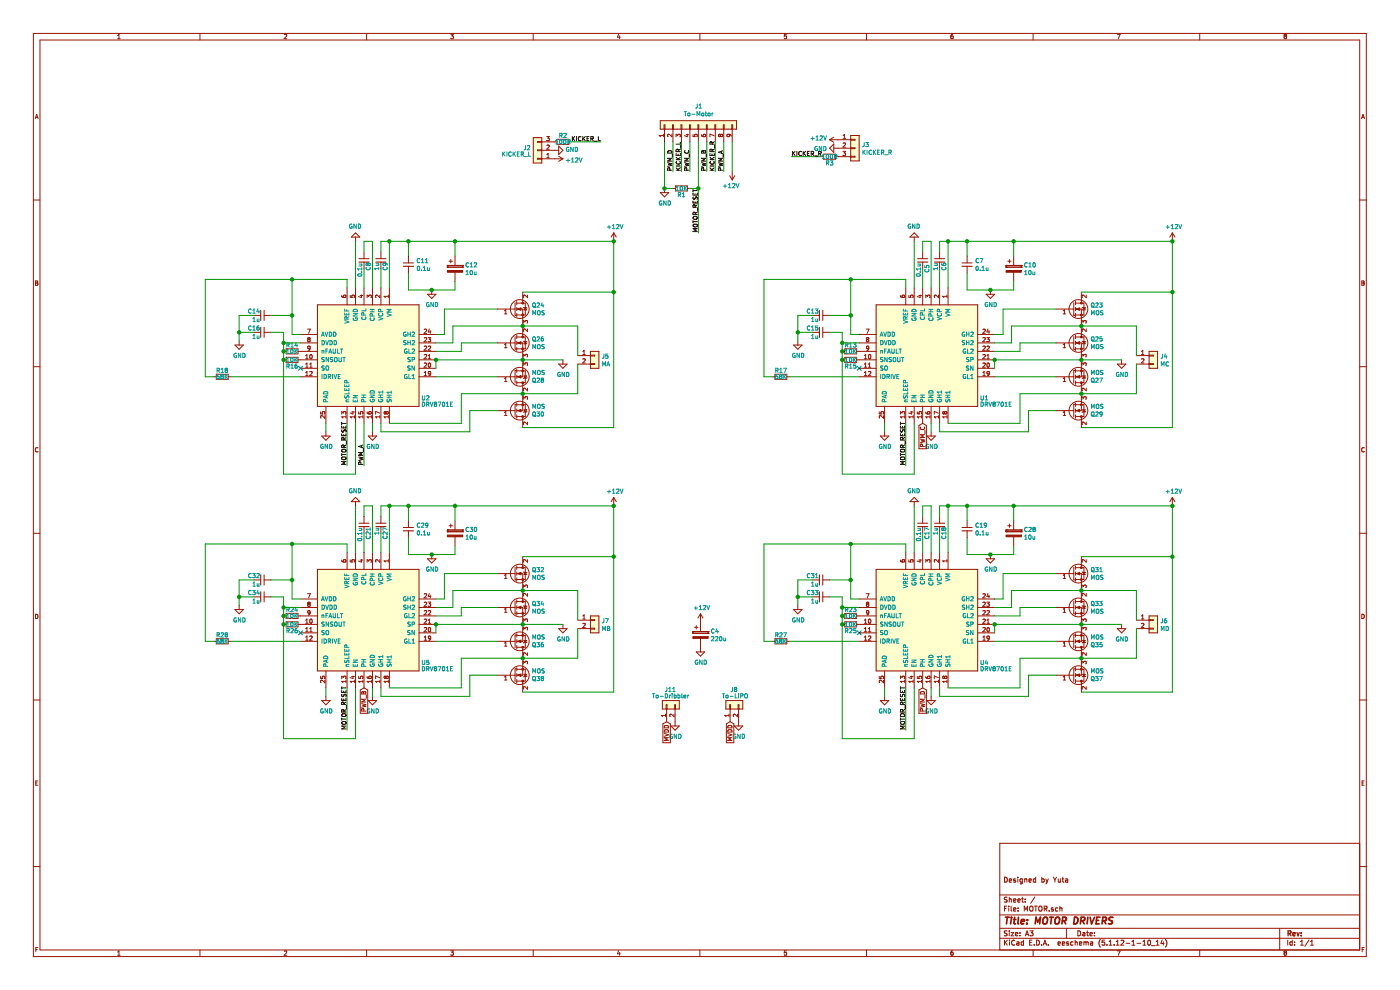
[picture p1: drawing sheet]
<svg xmlns="http://www.w3.org/2000/svg" width="297mm" height="210mm" viewBox="0 0 297 210" stroke-linecap="round" stroke-linejoin="round" font-family="sans-serif">
<path d="M0 0h296.9v210h-296.9z" fill-rule="evenodd" fill="#fff" stroke="#fff" stroke-width=".21"/>
<g fill="none" stroke="#981200" stroke-width=".21">
<path d="M7.1 7.1h282.8v195.8h-282.8zM8.5 8.5h280v193h-280zM25 8.2h.5M25 7.5l.2-.2v.9M42.4 7.1v1.4M60.3 7.4l.4-.1 .1 .2-.5 .7h.5M77.8 7.1v1.4M95.6 7.3h.6l-.3 .3 .2 .1v.4h-.5M113.1 7.1v1.4M131.2 7.2l-.2 .7h.6M131.5 7.6v.6M148.5 7.1v1.4"/>
<path d="M166.8 7.3h-.4v.4h.4v.4h-.4M183.8 7.1v1.4M202.1 7.3l-.3 .2-.1 .5 .2 .2 .3-.1-.1-.4-.2-.1-.2 .2M219.2 7.1v1.4M237 7.3h.6l-.4 .9M254.5 7.1v1.4M272.6 7.7l-.2 .1 .2 .4 .3-.1v-.3M272.6 7.7l-.2-.2 .2-.2 .3 .1-.1 .3M272.6 7.7h.2M272.8 7.7h.1M272.8 7.7l.1 .1M7.5 25.2l.3-.9 .3 .9"/>
<path d="M7.5 24.9h.5M113.1 29.2h1.8v5.4h-1.8zM114.9 33.7h4.5M114.9 33.6h-.9v.2h.9M114.9 30.1h3.3M114.9 30h-.9v.2h.9M114.9 31.8h-.9v.2h.9M114.9 31.9h3.6M116 29h.5l-.3 .3 .3 .1v.3l-.2 .2-.3-.1M116 33.4h.5M116 32.8l.3-.2v.8M116 30.8h.3l.2 .2-.5 .7h.5"/>
<path d="M118.2 29.6h2.5v1h-2.5zM118.5 33.1l.9 .6M118.5 31l.9 .9-.9 .9zM119.4 33.7l-.9 .5M120.7 30.1h.5M140.1 25.6h16.1v1.8h-16.1zM140.7 28.5v.5M140.7 28.7h-.9l.3 .3M140.9 27.4v-.9h.2v.9M141 27.4v2.7M141 40v.9M142.5 28.5v.5l-.6-.5-.3 .2 .1 .3"/>
<path d="M142.7 27.4v-.9h.2v.9M142.8 27.4v2.7M142.8 40h.5M143.3 39.4h2.5v1.1h-2.5zM143.4 29v-.5l.4 .3 .1-.3h.3l.1 .2-.1 .3M144.5 27.4v-.9h.1v.9M144.6 27.4v2.7M145.5 28.6h.6M145.8 28.4v.6l-.6-.2M145.8 40h.6M146.3 27.4v-.9h.1v.9M146.4 27.4v2.7"/>
<path d="M147 28.5v.4l.5 .1-.1-.3 .4-.2 .1 .2-.1 .3M148.1 27.4v-.9h.1v.9M148.2 27.4v2.7M148.8 28.6l.1 .3 .3 .1 .5-.1v-.3h-.5v.2l.1 .2M149.9 27.4v-.9h.1v.9M149.9 27.4v2.7M151.5 28.8l-.9-.4v.6M151.7 27.4v-.9h.1v.9M151.7 27.4v2.7M152.8 28.7l-.2-.2-.2 .2 .2 .3 .2-.2M152.8 28.7l.2-.2 .3 .2-.2 .3-.3-.2M152.8 28.7v.1"/>
<path d="M153.4 27.4v-.9h.2v.9M153.5 27.4v2.7M154.6 28.5l.1 .4h-.4l-.1-.2 .2-.2 .6 .1 .1 .3M154.8 37.3l.5 .9M155.2 27.4v-.9h.2v.9M155.3 27.4v2.7M155.3 36.4v1.8M155.9 37.3l-.6 .9M174.2 33.2h.5M174.7 32.7h2.5v1.1h-2.5zM176 29.6l.9 .6M176 29.6h4.5"/>
<path d="M176.9 29.1l-.9 .5M176.9 30.5v1.8l-.9-.9zM176.9 31.4h3.6M177.2 33.2h3.3M178.8 32.1h.6l-.3 .3 .2 .1M178.9 29.4h.5M178.9 28.8l.2-.3v.9M178.9 30.4l.3-.1 .2 .3-.6 .6h.6M179.3 32.5h.1M179.3 32.5v.5l-.5-.1M180.5 28.7h1.8v5.4h-1.8zM180.5 29.6h.9v.1h-.9"/>
<path d="M180.5 33.1h.9v.2h-.9M180.5 31.3h.9v.2h-.9M288.8 25.2l.4-.9 .3 .9M288.9 24.9h.5M7.1 42.4h1.4M7.5 59.6l.5 .2-.2 .2 .2 .2-.1 .3h-.4zM75.4 49.4l.9 .9h-1.8zM75.4 50.3v.9M77.2 53.4v1.5M77.2 55.6v1.4M80.8 53.4v1.5M80.8 55.6v1.4"/>
<path d="M86.6 54.3v1.5M86.6 56.5v1.4M94.9 56.3h.1M94.9 56.7h.1M94.9 56.3v.4M94.9 56.7h3.2M94.9 56.3h3.2M95.3 55.4h.7M95.6 55.1v.7M96.5 54.3v2M96.5 57.7v2M98.1 56.7h.1"/>
<path d="M98.1 56.3h.1M98.1 56.3v.4M130.2 49.4v1.8M130.2 49.4l-.5 .9M130.2 49.4l.5 .9M140.1 40.9h1.8l-.9 .9zM193.9 50.3v.9M193.9 49.4l.9 .9h-1.8zM195.7 53.4v1.5M195.7 55.6v1.4M199.3 53.4v1.5M199.3 55.6v1.4"/>
<path d="M205.2 54.3v1.5M205.2 56.5v1.4M213.4 56.3h.1M213.4 56.7h.1M213.4 56.3v.4M213.4 56.7h3.3M213.4 56.3h3.3M213.8 55.4h.7M214.1 55.1v.7M215 54.3v2M215 57.7v2M216.7 56.7h.1"/>
<path d="M216.7 56.3h.1M216.7 56.3v.4M248.7 49.4v1.8M248.7 49.4l-.5 .9M248.7 49.4l.6 .9M288.5 42.4h1.4M288.9 59.6l.5 .2-.2 .2 .2 .2-.1 .3h-.4zM7.1 77.8h1.4M7.5 60h.3M45.3 79.9h.6M45.9 79.4h2.5v1.1h-2.5zM48.4 79.9h.5"/>
<path d="M49.8 73.2h1.8l-.9 .9zM50.7 72.3v.9M53.9 70.5h1.4M53.9 66.9h1.4M56 70.5h1.5M56 66.9h1.5M60.2 74.5h.5M60.2 76.3h.5M60.7 74h2.5v1.1h-2.5zM60.7 75.8h2.5v1.1h-2.5zM63.2 74.5h4.1M63.2 76.3h4.1"/>
<path d="M63.8 78.1h3.5M63.8 72.7h3.5M63.8 79.9h3.5M63.8 70.9h3.5M64.8 76.1h.6M64.8 75.5l.3-.3v.9M64.8 77.2l.3-.2v.9M64.8 79l.3-.2v.9M64.8 77.9h.6M64.8 79.7h.6M65.2 69.8h.6l-.3 .9M65.3 71.8l.2-.2 .3 .2"/>
<path d="M65.3 71.8l.2 .2M65.3 71.8h.1M65.5 72l-.2 .2 .2 .3 .3-.2-.2-.3M65.5 72h.1M65.7 78.9l.4-.1 .1 .2-.5 .7h.5M65.7 77.9h.5M65.7 77.2l.3-.2v.9M65.8 75.3l.1-.1a.44 .44 0 0 1 .3 .5 .44 .44 0 0 1-.4 .4l-.1-.3zM65.8 73.8l-.4 .1-.1-.4 .3-.1 .2 .2-.1 .6-.3 .1M65.8 71.8h.1M65.8 71.8l-.2 .2M67.3 64.7h21.6v21.5h-21.6z"/>
<path d="M72.5 62.7l.1 .3 .3 .1 .5-.1v-.3h-.5l-.1 .2 .2 .2M73.6 61.1v3.6M74.3 62.6v.5h.4l-.1-.3 .4-.2 .2 .2-.1 .3M75.4 61.1v3.6M76.4 62.7h.6M76.7 62.6v.5l-.6-.2M77.2 61.1v3.6M77.9 63.2v-.6l.3 .3 .1-.3h.3l.2 .2-.1 .4M79 61.1v3.6M80.6 62.6v.6l-.7-.6-.2 .2 .1 .3M80.8 61.1v3.6M82.4 62.6v.5"/>
<path d="M82.4 62.9h-.9l.2 .2M82.6 61.1v3.6M88.9 78.1h3.6M88.9 74.5h3.6M88.9 72.7h3.6M88.9 79.9h3.6M88.9 76.3h3.6M88.9 70.9h3.6M90 77.1l.3-.1 .2 .2-.5 .7h.5M90 75.3l.3-.1 .2 .3-.5 .6h.5M90 69.9l.3-.1 .2 .3-.5 .6h.5M90 73.5l.3-.1 .2 .3-.5 .6h.5"/>
<path d="M90 79.7h.5M90 79l.3-.2v.9M90 71.7l.3-.1 .2 .3-.5 .6h.5M90.7 62.4h1.8l-.9 .9zM90.8 71.6h.6l-.3 .3 .2 .1 .1 .3-.2 .2-.4-.1M90.9 76.1h.5M90.9 73.5l.3-.1 .2 .3-.6 .6h.6M90.9 75.5l.2-.3v.9M91 77h.1a.44 .44 0 0 1 .3 .5 .44 .44 0 0 1-.4 .4l-.1-.3zM91 77l-.1 .1M91.1 69.8l-.2 .6h.5M91.3 70.1v.6"/>
<path d="M91.4 79.2l-.5 .1v-.4l.3-.1 .2 .2-.1 .5-.4 .2M91.6 61.5v.9M105.5 65.6h3.8M105.5 72.7h3.8M105.5 79.9h3.8M107 66.6h.6M107 65.9l.3-.2v.9M107 73.1l.3-.2v.9M107 73.8h.6M109.3 66.9h.1M109.3 74.1h.1M109.3 78.6h.1"/>
<path d="M109.3 64.2v2.7M109.3 71.4v2.7M109.3 78.6v2.7M109.6 65.6h1.3v5.9M109.6 64.3h1.8v2.5h-1.8M109.6 63.9v.8M109.6 65.2v.7M109.6 66.5v.7M109.6 71.1v.7M109.6 72.4v.7M109.6 73.6v.8M109.6 78.3v.7"/>
<path d="M109.6 79.6v.7M109.6 72.7h1.3v7.2h-1.3M109.6 71.5h1.8v2.5h-1.8M109.6 78.7h1.8v2.5h-1.8M110.9 62v2.3M111 75.7v-.5l.4 .3v-.3h.4l.1 .1-.1 .4M111 77.5v-.5l.4 .3v-.3h.4l.1 .1-.1 .4M111.1 65.2l.7 .2M111.1 72.4l.7 .2M111.2 79.7h.5l-.3 .5zM111.4 68.1v.2l-.4-.3v.5M111.4 65.3l.3 .4h-.5z"/>
<path d="M111.4 72.5l.3 .4h-.5zM111.4 68l.5 .1-.1 .4M111.4 68v.1M111.9 62.6v.6l-.6-.6-.3 .2 .1 .3M111.9 69.8v.5l-.6-.5-.3 .2 .1 .3M118.5 77.2h1.8l-.9 .9zM119.4 76.3v.9M122.6 75.4h2.7M122.6 77.2h2.7M123.6 75.2h.6M123.6 74.6l.3-.3v.9M123.6 76.2l.4-.1 .2 .2-.6 .7h.6"/>
<path d="M125.3 74.5h1.8v3.6h-1.8zM125.3 77.1h.9v.2h-.9M125.3 75.3h.9v.2h-.9M163.9 79.9h.5M164.4 79.4h2.5v1.1h-2.5zM166.9 79.9h.6M168.4 73.2h1.7l-.8 .9zM169.3 72.3v.9M172.4 70.5h1.4M172.4 66.9h1.4M174.5 70.5h1.5M174.5 66.9h1.5"/>
<path d="M178.7 74.5h.5M178.7 76.3h.5M179.2 74h2.5v1.1h-2.5zM179.2 75.8h2.5v1.1h-2.5zM181.7 74.5h4.2M181.7 76.3h4.2M182.3 78.1h3.6M182.3 72.7h3.6M182.3 79.9h3.6M182.3 70.9h3.6M183.4 76.1h.5M183.4 75.5l.2-.3v.9"/>
<path d="M183.4 77.2l.2-.2v.9M183.4 79l.2-.2v.9M183.4 77.9h.5M183.4 79.7h.5M183.8 69.8h.6l-.4 .9M183.8 71.8h.1M183.8 71.8l.2-.2 .3 .2M183.8 71.8l.2 .2M184 72l-.2 .2 .2 .3 .3-.2-.2-.3M184 72h.1M184.2 77.2l.3-.2v.9M184.2 77.9h.5"/>
<path d="M184.3 78.8h.4M184.3 78.8l-.1 .1M184.3 73.8l-.4 .1v-.4l.2-.1 .2 .2-.1 .6-.3 .1M184.3 75.3l.1-.1a.44 .44 0 0 1 .4 .5 .44 .44 0 0 1-.4 .4l-.2-.3zM184.3 71.8h.1M184.3 71.8l-.2 .2M184.7 78.8v.1M184.7 78.9v.3l-.5 .5h.5M185.9 64.7h21.5v21.5h-21.5zM191 62.7l.1 .3 .3 .1 .5-.1v-.3h-.5v.2l.1 .2M192.1 61.1v3.6M192.8 62.6v.5h.4v-.3l.3-.2 .2 .2-.1 .3"/>
<path d="M193.9 61.1v3.6M194.9 62.7h.6M195.2 62.6v.5l-.6-.2M195.7 61.1v3.6M196.4 63.2v-.6l.3 .3 .1-.3h.3l.2 .2-.1 .4M197.5 61.1v3.6M199.1 62.6v.6l-.7-.6-.2 .2 .1 .3M199.3 61.1v3.6M200.9 62.6v.5M200.9 62.9h-.9l.2 .2M201.1 61.1v3.6M207.4 78.1h3.6"/>
<path d="M207.4 74.5h3.6M207.4 72.7h3.6M207.4 79.9h3.6M207.4 76.3h3.6M207.4 70.9h3.6M208.5 71.7l.3-.1 .2 .3-.5 .6h.5M208.5 75.3l.3-.1 .2 .3-.5 .6h.5M208.5 77.1l.3-.1 .2 .2-.5 .7h.5M208.5 69.9l.3-.1 .2 .3-.5 .6h.5M208.5 79l.3-.2v.9M208.5 73.5l.3-.1 .2 .3-.5 .6h.5M208.5 79.7h.5"/>
<path d="M209.2 62.4h1.8l-.9 .9zM209.3 71.6h.6l-.3 .3 .2 .1M209.4 76.1h.5M209.4 73.5l.3-.1 .2 .3-.6 .6h.6M209.4 75.5l.2-.3v.9M209.5 77.1l.1-.1a.44 .44 0 0 1 .3 .5 .44 .44 0 0 1-.4 .4l-.1-.3zM209.6 69.8l-.2 .6h.5M209.8 78.8l-.4 .1v.3l.1 .1 .4-.1M209.8 70.1v.6M209.8 78.8v.1M209.8 72h.1M209.8 72v.5l-.5-.1"/>
<path d="M209.8 78.9v.6l-.3 .2M210.1 61.5v.9M224 65.6h3.8M224 72.7h3.8M224 79.9h3.8M225.5 65.9l.3-.2v.9M225.5 73.1l.3-.2v.9M225.5 66.6h.6M225.5 73.8h.6M227.8 78.6h.1M227.8 74.1h.1M227.8 66.9h.1"/>
<path d="M227.8 64.2v2.7M227.8 71.4v2.7M227.8 78.6v2.7M228.2 64.3h1.7v2.5h-1.7M228.2 71.5h1.7v2.5h-1.7M228.2 78.7h1.7v2.5h-1.7M228.2 65.6h1.2v5.9M228.2 72.7h1.2v7.2h-1.2M228.2 63.9v.8M228.2 65.2v.7M228.2 66.5v.7M228.2 71.1v.7"/>
<path d="M228.2 72.4v.7M228.2 73.6v.8M228.2 78.3v.7M228.2 79.6v.7M229.4 62v2.3M229.5 68.5v-.5l.4 .3 .1-.3h.3l.1 .2-.1 .3M229.5 75.7v-.5l.4 .3 .1-.3h.3l.1 .1-.1 .4M229.5 77.5v-.5l.4 .3 .1-.3h.3l.1 .1-.1 .4M229.6 65.2l.7 .2M229.6 72.4l.7 .2M229.7 79.7h.5l-.3 .5zM229.9 65.3l.3 .4h-.5z"/>
<path d="M229.9 72.5l.3 .4h-.5zM230.4 62.6v.6l-.6-.6-.3 .2 .1 .3M230.4 69.8v.5l-.6-.5-.3 .2 .1 .3M237 77.2h1.8l-.9 .9zM237.9 76.3v.9M241.1 75.4h2.7M241.1 77.2h2.7M242.2 75.2h.5M242.2 76.2l.3-.1 .2 .2-.6 .7h.6M242.2 74.6l.2-.3v.9M243.8 77.1h.9v.2h-.9M243.8 75.3h.9v.2h-.9"/>
<path d="M243.8 74.5h1.8v3.6h-1.8zM288.5 77.8h1.4M288.9 60h.3M8 95a.41 .41 0 0 0-.5 .4 .41 .41 0 0 0 .5 .4M68 87.4v.4h.4l-.1-.3 .4-.2 .2 .2-.1 .3M68.2 92.5h1.8l-.9 .9zM68.9 88.2v.5l-.6-.5-.3 .1 .1 .4M69.1 86.2v3.6M69.1 91.6v.9M72.5 87.9v-.6l.3 .3 .1-.2 .3-.1 .2 .2-.1 .4M73.4 88.2v.5M73.4 88.4h-.9l.2 .3"/>
<path d="M73.6 86.2v3.6M74.6 87.4h.6M74.9 87.3v.5l-.6-.2M75.2 88.4h-.9l.2 .3M75.2 88.2v.5M75.4 86.2v3.6M76.1 87.4v.4h.4l-.1-.3 .4-.2 .2 .2-.1 .3M77 88.4h-.9l.2 .3M77 88.2v.5M77.2 86.2v3.6M77.9 87.4l.1 .3 .3 .1h.4v-.4h-.4l-.1 .2 .2 .2M78.1 92.5h1.8l-.9 .9z"/>
<path d="M78.8 88.4h-.9l.2 .3M78.8 88.2v.5M79 86.2v3.6M79 91.6v.9M80.6 88.4h-.9l.2 .3M80.6 88.2v.5M80.6 87.6l-.9-.3v.6M80.8 86.2v3.6M81.7 87.3h.1M81.7 87.8h.1M81.7 87.3l-.2 .2 .2 .3M81.7 87.3l.2 .2"/>
<path d="M81.9 87.5l.1-.2 .4 .2-.2 .3-.3-.2M81.9 87.6l-.2 .2M81.9 87.5v.1M82.4 88.2v.5M82.4 88.4h-.9l.2 .3M82.6 86.2v3.6M105.5 87.1h3.8M107 80.3l.3-.3v.9M107 87.5l.3-.3v.9M107 80.9h.6M107 88.1h.6M109.3 85.8h.1"/>
<path d="M109.3 85.8v2.7M109.6 80.8v.7M109.6 85.5v.7M109.6 86.7v.8M109.6 88v.7M109.6 85.8h1.8v2.6h-1.8M110.9 81.2v5.9h-1.3M110.9 88.4v2.3M111.2 86.9h.5l-.3 .5zM111.4 84.2v.2l-.4-.3v.6M111.4 84.2h.5l-.1 .5M111.4 84.2h.1"/>
<path d="M111.8 80.1l-.7 .2M111.8 87.3l-.7 .2M111.9 82.3v.6l-.6-.6-.3 .2 .1 .4M111.9 89.5v.6l-.6-.6-.3 .2 .1 .4M186.5 87.4v.4h.5l-.1-.3 .4-.2 .1 .2-.1 .3M186.8 92.5h1.8l-.9 .9zM187.4 88.2v.5l-.6-.5-.3 .1 .1 .4M187.7 86.2v3.6M187.7 91.6v.9M191 87.9v-.6l.4 .3v-.2l.4-.1 .1 .2-.1 .4M191.9 88.2v.5M191.9 88.4h-.9l.3 .3"/>
<path d="M192.1 86.2v3.6M193.1 87.4h.6M193.4 87.3v.5l-.6-.2M193.7 88.2v.5M193.7 88.4h-.9l.3 .3M193.9 86.2v3.6M194.6 87.4v.4h.4l-.1-.3 .4-.2 .2 .2-.1 .3M194.9 90.2l.8-.4 .8 .4v5h-1.6zM195.2 93.1l.9 .3-.6 .1 .6 .2-.9 .2M195.3 90.6a.4 .4 0 0 0 .4 .5 .4 .4 0 0 0 .3-.5M195.5 88.2v.5M195.5 88.4h-.9l.3 .3"/>
<path d="M195.7 94.7v-.4h-.4l-.1 .4h.9M195.7 86.2v3.6M196.1 92.2h-.9l.7 .3-.7 .3h.9M196.2 91.3v.7M196.4 87.4l.1 .3 .3 .1h.4l.1-.4h-.5l-.1 .2 .2 .2M196.6 92.5h1.8l-.9 .9zM197.3 88.2v.5M197.3 88.4h-.9l.3 .3M197.5 86.2v3.6M197.5 91.6v.9M199.1 88.2v.5M199.1 87.6l-.9-.3v.6"/>
<path d="M199.1 88.4h-.9l.2 .3M199.3 86.2v3.6M200.4 87.5l.2-.2 .3 .2-.2 .3-.3-.2M200.4 87.5l-.2-.2-.2 .2 .1 .3 .3-.2M200.4 87.5v.1M200.9 88.2v.5M200.9 88.4h-.9l.2 .3M201.1 86.2v3.6M224 87.1h3.8M225.5 80.3l.3-.3v.9M225.5 87.5l.3-.3v.9M225.5 80.9h.6"/>
<path d="M225.5 88.1h.6M227.8 85.8h.1M227.8 85.8v2.7M228.2 85.8h1.7v2.6h-1.7M228.2 80.8v.7M228.2 85.5v.7M228.2 86.7v.8M228.2 88v.7M229.4 81.2v5.9h-1.2M229.4 88.4v2.3M229.5 84.7v-.6l.4 .3 .1-.2 .3-.1 .1 .2-.1 .4M229.7 86.9h.5l-.3 .5z"/>
<path d="M230.3 80.1l-.7 .2M230.3 87.3l-.7 .2M230.4 82.3v.6l-.6-.6-.3 .2 .1 .4M230.4 89.5v.6l-.6-.6-.3 .2 .1 .4M289.4 95a.41 .41 0 0 0-.5 .4 .41 .41 0 0 0 .5 .4M7.1 113.1h1.4M72.5 118.8l.1 .3 .3 .1 .5-.1v-.3h-.5l-.1 .3 .2 .1M73.6 117.2v3.6M74.3 118.8v.4h.4l-.1-.3 .4-.2 .2 .2-.1 .3M74.5 106.4l.9-.9 .9 .9zM75.4 106.4v.9M75.4 117.2v3.6"/>
<path d="M76.4 118.8h.6M76.7 118.7v.5l-.6-.2M77.2 109.6v1.4M77.2 111.7v1.4M77.2 117.2v3.6M77.9 119.3v-.6l.3 .3 .1-.2 .3-.1 .2 .2-.1 .4M79 117.2v3.6M80.6 118.7v.6l-.7-.6-.2 .2 .1 .3M80.8 109.6v1.4M80.8 111.7v1.4M80.8 117.2v3.6M82.4 119h-.9l.2 .2"/>
<path d="M82.4 118.7v.5M82.6 117.2v3.6M86.6 110.5v1.4M86.6 112.6v1.4M90.7 118.5h1.8l-.9 .9zM91.6 117.6v.9M94.9 112.4h.1M94.9 112.8h.1M94.9 112.8h3.2M94.9 112.4h3.2M94.9 112.4v.4M95.3 111.5h.7"/>
<path d="M95.6 111.2v.7M96.5 110.5v1.9M96.5 113.9v1.9M98.1 112.8h.1M98.1 112.4h.1M98.1 112.4v.4M110.9 118.1v2.3M111.9 118.7v.6l-.6-.6-.3 .2 .1 .3M130.2 105.5l-.5 .9M130.2 105.5v1.8M130.2 105.5l.5 .9M191 118.8l.1 .3 .3 .1 .5-.1v-.3h-.5v.3l.1 .1"/>
<path d="M192.1 117.2v3.6M192.8 118.8v.4h.4v-.3l.3-.2 .2 .2-.1 .3M193.9 106.4v.9M193.9 117.2v3.6M193.9 105.5l.9 .9h-1.8zM194.9 118.8h.6M195.2 118.7v.5l-.6-.2M195.7 109.6v1.4M195.7 111.7v1.4M195.7 117.2v3.6M196.4 119.3v-.6l.3 .3 .1-.2 .3-.1 .2 .2-.1 .4M197.5 117.2v3.6"/>
<path d="M199.1 118.7v.6l-.7-.6-.2 .2 .1 .3M199.3 109.6v1.4M199.3 111.7v1.4M199.3 117.2v3.6M200.9 118.7v.5M200.9 119h-.9l.2 .2M201.1 117.2v3.6M205.2 110.5v1.4M205.2 112.6v1.4M209.2 118.5h1.8l-.9 .9zM210.1 117.6v.9M213.4 112.4h.1"/>
<path d="M213.4 112.8h.1M213.4 112.4v.4M213.4 112.8h3.3M213.4 112.4h3.3M213.8 111.5h.7M214.1 111.2v.7M215 110.5v1.9M215 113.9v1.9M216.7 112.8h.1M216.7 112.4h.1M216.7 112.4v.4M229.4 118.1v2.3"/>
<path d="M230.4 118.7v.6l-.6-.6-.3 .2 .1 .3M248.7 105.5l-.5 .9M248.7 105.5v1.8M248.7 105.5l.6 .9M288.5 113.1h1.4M7.5 130.3a.46 .46 0 0 1 .6 .5 .46 .46 0 0 1-.6 .4zM45.3 136h.6M45.9 135.5h2.5v1.1h-2.5zM48.4 136h.5M49.8 129.3h1.8l-.9 .9zM50.7 128.4v.9M53.9 126.6h1.4"/>
<path d="M53.9 123h1.4M56 126.6h1.5M56 123h1.5M60.2 132.4h.5M60.2 130.7h.5M60.7 130.1h2.5v1.1h-2.5zM60.7 131.9h2.5v1.1h-2.5zM63.2 132.4h4.1M63.2 130.7h4.1M63.8 136h3.5M63.8 134.2h3.5M63.8 128.9h3.5"/>
<path d="M63.8 127.1h3.5M64.8 133.4l.3-.3v.9M64.8 132.2h.6M64.8 134h.6M64.8 135.8h.6M64.8 131.6l.3-.3v.9M64.8 135.2l.3-.3v.9M65.2 125.9h.6l-.3 .9M65.3 127.9l.2-.2 .3 .2M65.3 127.9h.1M65.3 127.9l.2 .2M65.5 128.1l-.2 .2 .2 .3 .3-.1-.2-.4"/>
<path d="M65.5 128.1h.1M65.7 135l.4-.1 .1 .3-.5 .6h.5M65.7 134h.5M65.7 133.4l.3-.3v.9M65.8 131.4l.1-.1a.44 .44 0 0 1 .3 .5 .44 .44 0 0 1-.4 .4l-.1-.3zM65.8 129.9l-.4 .1-.1-.4 .3-.1 .2 .2-.1 .6-.3 .1M65.8 127.9h.1M65.8 127.9l-.2 .2M67.3 120.8h21.6v21.5h-21.6zM88.9 136h3.6M88.9 132.4h3.6M88.9 130.7h3.6"/>
<path d="M88.9 134.2h3.6M88.9 128.9h3.6M88.9 127.1h3.6M90 131.4l.3-.1 .2 .3-.5 .6h.5M90 133.2l.3-.1 .2 .3-.5 .6h.5M90 135.8h.5M90 129.6l.3-.1 .2 .3-.5 .6h.5M90 127.8l.3-.1 .2 .3-.5 .6h.5M90 126l.3-.1 .2 .3-.5 .6h.5M90 135.2l.3-.3v.9M90.8 127.7h.6l-.3 .4 .2 .1 .1 .3-.2 .1-.4-.1M90.9 132.2h.5"/>
<path d="M90.9 129.6l.3-.1 .2 .3-.6 .6h.6M90.9 131.6l.2-.3v.9M91 133.2l.1-.1a.44 .44 0 0 1 .3 .5 .44 .44 0 0 1-.4 .4l-.1-.3zM91.1 125.9l-.2 .6h.5M91.3 126.2v.6M91.4 135.3l-.5 .1v-.4l.3-.1 .2 .2-.1 .5-.4 .2M105.5 136h3.8M105.5 128.9h3.8M105.5 121.7h3.8M107 122.1l.3-.3v.9M107 129.2l.3-.2v.9M107 136.4l.3-.2v.9"/>
<path d="M107 137.1h.6M107 129.9h.6M107 122.7h.6M109.3 134.7h.1M109.3 130.2h.1M109.3 123h.1M109.3 120.3v2.7M109.3 127.5v2.7M109.3 134.7v2.7M109.6 120.1v.7M109.6 121.3v.7M109.6 122.6v.7"/>
<path d="M109.6 127.2v.8M109.6 128.5v.7M109.6 129.8v.7M109.6 134.4v.7M109.6 135.7v.7M109.6 136.9v.8M109.6 121.7h1.3v5.9M109.6 128.9h1.3v7.1h-1.3M109.6 120.4h1.8v2.5h-1.8M109.6 127.6h1.8v2.5h-1.8M109.6 134.8h1.8v2.5h-1.8M110.9 137.3v5.9h-1.3"/>
<path d="M111 124.7v-.6l.4 .3v-.2l.4-.1 .1 .2-.1 .4M111 131.8v-.5l.4 .3v-.3h.4l.1 .2-.1 .3M111 133.6v-.5l.4 .3v-.3h.4l.1 .2-.1 .3M111.1 128.5l.7 .2M111.1 121.3l.7 .2M111.2 135.9h.5l-.3 .4zM111.4 128.6l.3 .4h-.5zM111.4 121.4l.3 .5h-.5zM111.8 136.2l-.7 .2M111.9 125.9v.5l-.6-.5-.3 .2 .1 .3M111.9 138.5v.5l-.6-.5-.3 .1 .1 .4M118.5 133.3h1.8l-.9 .9z"/>
<path d="M119.4 132.4v.9M122.6 133.3h2.7M122.6 131.5h2.7M123.6 130.7l.3-.3v.9M123.6 132.3l.4-.1 .2 .3-.6 .6h.6M123.6 131.3h.6M125.3 130.7h1.8v3.5h-1.8zM125.3 131.5h.9v.1h-.9M125.3 133.3h.9v.1h-.9M147 134h.1M147 134.3h.1M147 134v.3"/>
<path d="M147 134.3h3.2M147 134h3.2M147.3 133.1h.8M147.7 138.3h1.8l-.9 .9zM147.7 132.7v.7M148.6 130.2l-.5 .9M148.6 130.2v3.8M148.6 135.4v2.9M148.6 130.2l.5 .9M150.2 134.3h.1M150.2 134h.1M150.2 134v.3"/>
<path d="M163.9 136h.5M164.4 135.5h2.5v1.1h-2.5zM166.9 136h.6M168.4 129.3h1.7l-.8 .9zM169.3 128.4v.9M172.4 126.6h1.4M172.4 123h1.4M174.5 126.6h1.5M174.5 123h1.5M178.7 132.4h.5M178.7 130.7h.5M179.2 130.1h2.5v1.1h-2.5z"/>
<path d="M179.2 131.9h2.5v1.1h-2.5zM181.7 132.4h4.2M181.7 130.7h4.2M182.3 136h3.6M182.3 134.2h3.6M182.3 128.9h3.6M182.3 127.1h3.6M183.4 132.2h.5M183.4 131.6l.2-.3v.9M183.4 133.4l.2-.3v.9M183.4 135.2l.2-.3v.9M183.4 134h.5"/>
<path d="M183.4 135.8h.5M183.8 125.9h.6l-.4 .9M183.8 127.9h.1M183.8 127.9l.2-.2 .3 .2M183.8 127.9l.2 .2M184 128.1l-.2 .2 .2 .3 .3-.1-.2-.4M184 128.1h.1M184.2 134h.5M184.2 133.4l.3-.3v.9M184.3 135h-.1M184.3 135h.4M184.3 129.9l-.4 .1v-.4l.2-.1 .2 .2-.1 .6-.3 .1"/>
<path d="M184.3 131.4l.1-.1a.44 .44 0 0 1 .4 .5 .44 .44 0 0 1-.4 .4l-.2-.3zM184.3 127.9h.1M184.3 127.9l-.2 .2M184.7 135h.1M184.7 135v.3l-.5 .5h.5M185.9 120.8h21.5v21.5h-21.5zM207.4 136h3.6M207.4 132.4h3.6M207.4 130.7h3.6M207.4 134.2h3.6M207.4 128.9h3.6M207.4 127.1h3.6"/>
<path d="M208.5 131.4l.3-.1 .2 .3-.5 .6h.5M208.5 133.2l.3-.1 .2 .3-.5 .6h.5M208.5 135.8h.5M208.5 135.2l.3-.3v.9M208.5 126l.3-.1 .2 .3-.5 .6h.5M208.5 127.8l.3-.1 .2 .3-.5 .6h.5M208.5 129.6l.3-.1 .2 .3-.5 .6h.5M209.3 127.7h.6l-.3 .4h.2M209.4 132.2h.5M209.4 129.6l.3-.1 .2 .3-.6 .6h.6M209.4 131.6l.2-.3v.9M209.5 133.2l.1-.1a.44 .44 0 0 1 .3 .5 .44 .44 0 0 1-.4 .4l-.1-.3z"/>
<path d="M209.6 125.9l-.2 .6h.5M209.8 135h-.4v.3l.1 .2 .4-.2M209.8 135h.1M209.8 128.1v.1M209.8 126.2v.6M209.8 135v.6l-.3 .2M209.8 128.2v.4l-.5-.1M224 136h3.8M224 128.9h3.8M224 121.7h3.8M225.5 122.1l.3-.3v.9M225.5 129.2l.3-.2v.9"/>
<path d="M225.5 136.4l.3-.2v.9M225.5 137.1h.6M225.5 129.9h.6M225.5 122.7h.6M227.8 134.7h.1M227.8 130.2h.1M227.8 123h.1M227.8 120.3v2.7M227.8 127.5v2.7M227.8 134.7v2.7M228.2 120.4h1.7v2.5h-1.7M228.2 127.6h1.7v2.5h-1.7"/>
<path d="M228.2 134.8h1.7v2.5h-1.7M228.2 128.9h1.2v7.1h-1.2M228.2 120.1v.7M228.2 121.3v.7M228.2 122.6v.7M228.2 127.2v.8M228.2 128.5v.7M228.2 129.8v.7M228.2 134.4v.7M228.2 135.7v.7M228.2 136.9v.8M228.2 121.7h1.2v5.9"/>
<path d="M229.4 137.3v5.9h-1.2M229.5 124.7v-.6l.4 .3 .1-.2 .3-.1 .1 .2-.1 .4M229.5 131.8v-.5l.4 .3 .1-.3h.3l.1 .2-.1 .3M229.5 133.6v-.5l.4 .3 .1-.3h.3l.1 .2-.1 .3M229.6 128.5l.7 .2M229.6 121.3l.7 .2M229.7 135.9h.5l-.3 .4zM229.9 128.6l.3 .4h-.5zM229.9 121.4l.3 .5h-.5zM230.3 136.2l-.7 .2M230.4 125.9v.5l-.6-.5-.3 .2 .1 .3M230.4 138.5v.5l-.6-.5-.3 .1 .1 .4"/>
<path d="M237 133.3h1.8l-.9 .9zM237.9 132.4v.9M241.1 133.3h2.7M241.1 131.5h2.7M242.2 132.3l.3-.1 .2 .3-.6 .6h.6M242.2 131.3h.5M242.2 130.7l.2-.3v.9M243.8 130.7h1.8v3.5h-1.8zM243.8 133.3h.9v.1h-.9M243.8 131.5h.9v.1h-.9M288.9 130.3a.46 .46 0 0 1 .5 .5 .46 .46 0 0 1-.5 .4zM7.1 148.5h1.4"/>
<path d="M68 143.5v.4h.4l-.1-.3 .4-.2 .2 .2-.1 .3M68.2 148.6h1.8l-.9 .9zM68.9 144.3v.5l-.6-.5-.3 .2 .1 .3M69.1 142.3v3.6M69.1 147.7v.9M72.5 144v-.6l.3 .3 .1-.2 .3-.1 .2 .2-.1 .4M73.4 144.5h-.9l.2 .3M73.4 144.3v.5M73.6 142.3v3.6M74.6 143.5h.6M74.9 143.4v.5l-.6-.2M75.2 144.5h-.9l.2 .3"/>
<path d="M75.2 144.3v.5M75.4 142.3v3.6M76.1 143.5v.4h.4l-.1-.3 .4-.2 .2 .2-.1 .3M76.4 146.4l.8-.5 .8 .5v4.9h-1.6zM76.7 149.3l.9 .2-.6 .1 .6 .2-.9 .2M76.8 146.8l-.1 .4h.9l-.1-.5h-.2l-.2 .2M76.8 146.8h.1M76.8 146.8l.2-.1 .1 .2M77 144.5h-.9l.2 .3M77 144.3v.5M77.1 146.9v.3M77.2 150.8l-.1-.4h-.3l-.1 .4h.9"/>
<path d="M77.2 142.3v3.6M77.6 148.3h-.9l.7 .3-.7 .3h.9M77.7 147.4v.7M77.9 143.5l.1 .3 .3 .1h.4v-.4h-.4l-.1 .3 .2 .1M78.1 148.6h1.8l-.9 .9zM78.8 144.5h-.9l.2 .3M78.8 144.3v.5M79 142.3v3.6M79 147.7v.9M80.6 144.5h-.9l.2 .3M80.6 144.3v.5M80.6 143.8l-.9-.4v.6"/>
<path d="M80.8 142.3v3.6M81.7 143.4h.1M81.7 143.9h.1M81.7 143.4l-.2 .2 .2 .3M81.7 143.4l.2 .2M81.9 143.6l.1-.2 .4 .2-.2 .3-.3-.1M81.9 143.6v.2M81.9 143.8l-.2 .1M82.4 144.5h-.9l.2 .3M82.4 144.3v.5M82.6 142.3v3.6M105.5 143.2h3.8"/>
<path d="M107 143.6l.3-.3v.9M107 144.2h.6M109.3 141.9h.1M109.3 141.9v2.7M109.6 141.6v.7M109.6 142.9v.7M109.6 144.1v.7M109.6 142h1.8v2.5h-1.8M110.9 144.5v2.3M111.2 143h.5l-.3 .5zM111.4 140.3v.3l-.4-.3v.5M111.4 140.3h.5l-.1 .5"/>
<path d="M111.4 140.3h.1M111.8 143.4l-.7 .2M111.9 145.6v.6l-.6-.6-.3 .2 .1 .4M140.5 148.6h3.6v1.8h-3.6zM140.6 153.5l.8-.4 .8 .4v4.1h-1.6zM140.9 155.6l.9 .3-.9 .3M141 154.9a.47 .47 0 0 1 .6-.1 .47 .47 0 0 1 .2 .5h-.9zM141 154a.47 .47 0 0 1 .6-.1 .47 .47 0 0 1 .2 .5h-.9zM141.2 151.5v.5M141.2 151.8h-.9l.2 .2M141.3 150.4v-.9h.2v.9M141.4 150.4v2.7"/>
<path d="M141.8 156.5h-.9l.7 .3-.7 .3h.9M142.3 154h1.8l-.9 .9zM143 151.5v.5l-.7-.5-.2 .2 .1 .3M143.1 150.4v-.9h.2v.9M143.2 150.4v3.6M154 148.6h3.6v1.8h-3.6zM154.1 153.5l.8-.4 .8 .4v4.1h-1.6zM154.4 155.6l.9 .3-.9 .3M154.5 154a.47 .47 0 0 1 .5-.1 .47 .47 0 0 1 .3 .5h-.9zM154.5 154.9a.47 .47 0 0 1 .5-.1 .47 .47 0 0 1 .3 .5h-.9zM154.7 151.8h-.9l.2 .2M154.7 151.5v.5"/>
<path d="M154.8 150.4v-.9h.2v.9M154.9 150.4v2.7M155.3 156.5h-.9l.6 .3-.6 .3h.9M155.8 154h1.8l-.9 .9zM156.4 151.5v.5l-.6-.5-.3 .2 .1 .3M156.6 150.4v-.9h.2v.9M156.7 150.4v3.6M186.5 143.5v.4h.5l-.1-.3 .4-.2 .1 .2-.1 .3M186.8 148.6h1.8l-.9 .9zM187.4 144.3v.5l-.6-.5-.3 .2 .1 .3M187.7 142.3v3.6M187.7 147.7v.9"/>
<path d="M191 144v-.6l.4 .3v-.2l.4-.1 .1 .2-.1 .4M191.9 144.3v.5M191.9 144.5h-.9l.3 .3M192.1 142.3v3.6M193.1 143.5h.6M193.4 143.4v.5l-.6-.2M193.7 144.5h-.9l.3 .3M193.7 144.3v.5M193.9 142.3v3.6M194.6 143.5v.4h.4l-.1-.3 .4-.2 .2 .2-.1 .3M194.9 146.4l.8-.5 .8 .5v4.9h-1.6zM195.2 149.3l.9 .2-.6 .1 .6 .2-.9 .2"/>
<path d="M195.4 146.8a.47 .47 0 0 1 .5-.1 .47 .47 0 0 1 .2 .5h-.9zM195.5 144.5h-.9l.3 .3M195.5 144.3v.5M195.7 150.8v-.4h-.4l-.1 .4h.9M195.7 142.3v3.6M196.1 148.3h-.9l.7 .3-.7 .3h.9M196.2 147.4v.7M196.4 143.5l.1 .3 .3 .1h.4l.1-.4h-.5l-.1 .3 .2 .1M196.6 148.6h1.8l-.9 .9zM197.3 144.5h-.9l.3 .3M197.3 144.3v.5M197.5 142.3v3.6"/>
<path d="M197.5 147.7v.9M199.1 144.5h-.9l.2 .3M199.1 144.3v.5M199.1 143.8l-.9-.4v.6M199.3 142.3v3.6M200.4 143.6l.2-.2 .3 .2-.2 .3-.3-.1M200.4 143.6l-.2-.2-.2 .2 .1 .3 .3-.1M200.4 143.6v.2M200.9 144.3v.5M200.9 144.5h-.9l.2 .3M201.1 142.3v3.6M224 143.2h3.8"/>
<path d="M225.5 143.6l.3-.3v.9M225.5 144.2h.6M227.8 141.9h.1M227.8 141.9v2.7M228.2 142h1.7v2.5h-1.7M228.2 141.6v.7M228.2 142.9v.7M228.2 144.1v.7M229.4 144.5v2.3M229.5 140.8v-.5l.4 .3 .1-.3h.3l.1 .1-.1 .4M229.7 143h.5l-.3 .5zM230.3 143.4l-.7 .2"/>
<path d="M230.4 145.6v.6l-.6-.6-.3 .2 .1 .4M288.5 148.5h1.4M7.6 166.1h.3M8 165.7h-.4v.9h.4M288.5 178.9h-76.4v22.6M289 166.1h.3M289.4 165.7h-.4v.9h.4M7.1 183.8h1.4M212.1 199h76.4M212.1 196.9h76.4M212.1 194.1h76.4M212.1 189.8h76.4"/>
<path d="M213.1 186.1a.53 .53 0 0 1 .6 .5 .53 .53 0 0 1-.6 .5zM213.1 199.4v1.1M213.1 192.7h.3M213.2 199.9l.5 .6M213.6 192.2h-.5v1.1M213.6 197.5h-.5v.4a.44 .44 0 0 1 .5 .5l-.6 .1M213.6 190.4h-.5v.3a.44 .44 0 0 1 .5 .6h-.6M213.7 199.4l-.6 .6M214 192.2v.1M214 192.6v.7M214.1 186.8l.5-.1v-.2l-.3-.1-.2 .2 .1 .5h.4M214.1 190.3v1.1"/>
<path d="M214.1 197.5v.1M214.1 197.8v.7M214.1 190.8l.4-.1 .1 .7M214.2 199.4v.1M214.2 199.8v.7M214.5 197.8h.6l-.6 .7h.6M214.5 192.2v.9l.2 .2M215 192.9l.5-.1v-.2h-.3l-.2 .1 .1 .5h.4M215 191l.5-.1v-.2h-.3l-.2 .1 .1 .5h.4M215.3 199.5a.47 .47 0 0 0-.7 .5 .47 .47 0 0 0 .7 .4M215.4 198.2l.5-.1v-.2l-.3-.1-.2 .2 .1 .5h.4M215.4 186.5l-.4 .1 .1 .1 .3 .1v.3h-.4"/>
<path d="M215.7 199.8h.4l.1 .7M215.9 186.1v.1M215.9 186.4v.7M215.9 191l.5-.1v-.2h-.3l-.2 .1 .1 .5h.4M216 193.2v.1M216 192.6v.1M216.4 197.9v.1M216.4 198.4v.1M216.7 190.7h.4M216.9 190.3v.9l.2 .2M216.9 186.5l-.3-.1-.2 .2v.4l.5 .1M216.9 186.4v.9l-.2 .2-.3-.1"/>
<path d="M217.1 199.8h-.3l-.2 .2 .1 .4h.4M217.1 199.4v1.1M217.3 193.3v-1.1l.3 .8 .4-.8v1.1M217.4 186.5h.4v.6M217.4 186.4v.7M217.5 191.3v.1M217.5 190.7v.1M217.5 198.5l.4-1 .3 1M217.6 198.2h.5M218.3 186.8l.5-.1-.1-.2-.3-.1-.1 .2v.5h.4M218.4 199.9h.4M218.5 197.5h.7l-.4 .4 .3 .1v.4h-.6"/>
<path d="M218.5 192.4l.2-.2 .4 .2 .1 .5-.3 .4-.4-.2zM218.9 199.4h-.5v1.1h.5M219.5 192.2h.6M219.5 190.3l-.8 1.3M219.7 186.5l-.3-.1-.2 .2v.4l.5 .1M219.7 186.1v1M219.7 192.2v1.1M219.9 199.4a.54 .54 0 0 1 .6 .6 .54 .54 0 0 1-.6 .5zM220.4 192.4l.2-.2 .4 .2 .1 .5-.2 .3-.3 .1-.2-.2zM221 186.5l.3-.1 .2 .2v.4l-.5 .1M221 186.1v1M221.5 192.8l.5-.1 .1-.4-.6-.1v1.1"/>
<path d="M221.8 192.8l.3 .5M221.9 186.4l.2 .7M222.1 187.1l-.2 .4M222.4 186.4l-.3 .7M222.6 193.2v.1M223.4 192.6h-.2l-.2 .1 .1 .2 .3 .1v.2h-.4M223.4 186.1l.4 .5M223.8 186.6v.5M224.1 186.1l-.3 .5M224.4 192.6h-.3l-.2 .2 .1 .4h.4M224.5 186.4v.7l.5-.1M224.8 192.7l.5-.1v.7"/>
<path d="M224.8 192.2v1.1M225 186.4v.7M225.3 186.4h.4M225.5 186.1v.9l.2 .1M226.1 186.5h.4v.6M226.2 196.9v2.1M226.5 186.7l-.5 .2 .2 .2h.3M226.7 199.8h-.3l-.1 .1v.2l.4 .1v.2h-.4M227.6 199.8h-.3l-.2 .2 .1 .4h.4M228.1 199.9l.4-.1v.7M228.1 199.4v1.1M228.7 197.5a.53 .53 0 0 1 .6 .5 .53 .53 0 0 1-.6 .5z"/>
<path d="M229.7 197.9h.4l.1 .6M229.9 199.9l.4-.1 .1 .1M229.9 199.8v.7M230.2 198.1l-.5 .2 .1 .2h.4M230.4 199.9l.4-.1 .1 .7M230.4 199.9v.6M230.5 197.8h.4M230.7 197.5v.9l.2 .1M231.2 198.2l.5-.1v-.2l-.3-.1-.2 .2 .1 .5h.4M231.4 199.8h.4v.7M232.2 198.4v.1M232.2 197.9v.1"/>
<path d="M233.4 199.3a1.21 1.21 0 0 0 0 1.6M234.3 199.4h-.5v.5h.5v.5M235.3 199.7l.3-.3v1.1M236.8 199.7l.3-.3v1.1M237.8 199.5l.4-.1 .2 .3-.6 .8h.6M240.1 199.7l.3-.3v1.1M242.5 199.7l.3-.3v1.1M243.6 199.5l.1-.1a.51 .51 0 0 1 .4 .6 .51 .51 0 0 1-.5 .4l-.1-.3zM245.3 199.7l.3-.3v1.1M246.5 199.4l-.2 .7h.7M246.8 199.8v.7M247.3 199.3a1.26 1.26 0 0 1 0 1.6"/>
<path d="M271.5 196.9v4.6M273.2 199.4v1.1M274.1 199.8h-.3l-.2 .2 .1 .4h.4M274.1 199.4v1.1M274.6 199.8v.1M275.9 199.7l.3-.3v1.1M277.7 199.4l-.9 1.3M278 199.7l.3-.3v1.1M288.5 183.8h1.4M7.6 201.4h.3M8 201h-.4v.9M25 202l.2-.3v.9"/>
<path d="M25 202.6h.5M42.4 201.5v1.4M60.3 201.8l.4-.1 .1 .3-.5 .6h.5M77.8 201.5v1.4M95.6 201.7h.6l-.3 .3 .2 .1v.4h-.5M113.1 201.5v1.4M131.2 201.7l-.2 .6h.6M131.5 202v.6M148.5 201.5v1.4M166.8 201.7h-.4v.4h.4v.4h-.4M183.8 201.5v1.4M202.1 201.7l-.3 .2-.1 .5 .2 .2 .3-.1-.1-.4-.2-.1-.2 .2"/>
<path d="M216.2 200l-.5 .2 .1 .3 .4-.1M219.2 201.5v1.4M219.4 200.4v.1M221 200.4v.1M221.3 200.5l.4-1.1 .3 1.1M221.4 200.2h.5M222.4 200.4v.1M224.5 200.1l.5-.1-.1-.2h-.3l-.1 .1v.5h.4M225.3 200.1l.6-.1-.1-.2h-.3l-.2 .1 .1 .5h.4M229 200.1l.5-.1-.1-.2h-.3l-.1 .1v.5h.4M231.8 200l-.5 .2 .2 .3 .3-.1M233.8 200.4h.5"/>
<path d="M234.3 200.4h.1M234.8 200.4v.1M235.3 200.5h.6M236.4 200.4v.1M236.8 200.5h.6M237 201.7h.6l-.4 .9M238.9 200.1h.8M240.1 200.5h.6M241.2 200.1h.8M242.5 200.5h.6M243.6 200.4h.1M244.3 200.6h.8"/>
<path d="M245.3 200.5h.6M254.5 201.5v1.4M272.6 202.1l-.2-.2 .2-.2 .3 .1-.1 .3M272.6 202.1l-.2 .2 .2 .3 .3-.2-.1-.3M272.6 202.1h.2M274.6 200.4v.1M275.9 200.5h.6M278 200.5h.6M289 201.4h.3M289.4 201h-.4v.9"/>
<circle cx="110.3" cy="79.9" r="1.99"/>
<circle cx="110.3" cy="72.7" r="1.99"/>
<circle cx="110.3" cy="65.6" r="1.99"/>
<circle cx="228.8" cy="79.9" r="1.99"/>
<circle cx="228.8" cy="72.7" r="1.99"/>
<circle cx="228.8" cy="65.6" r="1.99"/>
<circle cx="110.3" cy="87.1" r="1.99"/>
<circle cx="228.8" cy="87.1" r="1.99"/>
<circle cx="110.3" cy="128.9" r="1.99"/>
<circle cx="110.3" cy="136" r="1.99"/>
<circle cx="110.3" cy="121.7" r="1.99"/>
<circle cx="228.8" cy="128.9" r="1.99"/>
<circle cx="228.8" cy="121.7" r="1.99"/>
<circle cx="228.8" cy="136" r="1.99"/>
<circle cx="110.3" cy="143.2" r="1.99"/>
<circle cx="228.8" cy="143.2" r="1.99"/>
</g>
<path d="M273.3 198h.5v-.4l-.5-.1v1M273.5 198l.4 .5M274.3 198.2l.5-.1-.1-.2-.3-.1-.1 .2v.5h.4M275.1 197.8l.3 .7 .2-.7M276 198.4v.1M276 197.9v.1" fill="none" stroke="#981200" stroke-width=".27"/>
<g fill="none" stroke="#981200" stroke-width=".36">
<path d="M213.3 194.6h.8M213.7 194.6l-.2 1.4M214.5 195l-.1 1M214.6 194.6v.1M215 195h.5M215.3 194.6l-.2 1.2 .3 .2M216.1 194.6l-.2 1.2 .2 .2M216.6 195.5l.7-.1v-.3l-.4-.1-.2 .2-.1 .7h.6M217.9 195.9l-.1 .1M218 195.1l-.1 .1M219.6 196l.2-1.4 .3 1 .6-1-.1 1.4M221.4 194.8l.3-.2h.4a.82 .82 0 0 1-.6 1.4l-.1-.1a1.06 1.06 0 0 1 0-1.1z"/>
<path d="M222.7 194.6h.8M223.1 194.6l-.2 1.4M223.9 194.8l.6-.2a.8 .8 0 0 1 .3 .8 .8 .8 0 0 1-.7 .6l-.2-.1a1.06 1.06 0 0 1 0-1.1zM225.4 195.3l.6-.1 .2-.2-.1-.4h-.6l-.2 1.4M225.7 195.3l.4 .7M228 194.6a.72 .72 0 0 1 .7 .6 .72 .72 0 0 1-.6 .8h-.3zM229.3 195.3l.7-.1 .1-.5-.7-.1-.2 1.4M229.6 195.3l.4 .7M230.8 194.6l-.2 1.4M231.3 194.6l.3 1.4 .6-1.4M232.6 195.2h.5M233.4 194.6h-.7l-.2 1.4h.7"/>
<path d="M233.9 195.3l.7-.1 .1-.2-.1-.4h-.6l-.2 1.4M234.2 195.3l.4 .7M236.1 194.6h-.5l-.3 .2 .1 .4 .5 .2v.5l-.2 .1-.5-.1"/>
</g>
<g fill="#fffecd" stroke="#fffecd" stroke-width=".21">
<path d="M140.1 25.6h16.1v1.8h-16.1z" fill-rule="evenodd"/>
<path d="M125.3 74.5h1.8v3.6h-1.8z" fill-rule="evenodd"/>
<path d="M140.5 148.6h3.6v1.8h-3.6z" fill-rule="evenodd"/>
<path d="M185.9 120.8h21.5v21.5h-21.5z" fill-rule="evenodd"/>
<path d="M243.8 130.7h1.8v3.5h-1.8z" fill-rule="evenodd"/>
<path d="M67.3 64.7h21.6v21.5h-21.6z" fill-rule="evenodd"/>
<path d="M185.9 64.7h21.5v21.5h-21.5z" fill-rule="evenodd"/>
<path d="M243.8 74.5h1.8v3.6h-1.8z" fill-rule="evenodd"/>
<path d="M67.3 120.8h21.6v21.5h-21.6z" fill-rule="evenodd"/>
<path d="M125.3 130.7h1.8v3.5h-1.8z" fill-rule="evenodd"/>
<path d="M154 148.6h3.6v1.8h-3.6z" fill-rule="evenodd"/>
<path d="M180.5 28.7h1.8v5.4h-1.8z" fill-rule="evenodd"/>
<path d="M113.1 29.2h1.8v5.4h-1.8z" fill-rule="evenodd"/>
</g>
<g fill="none" stroke="#009596" stroke-width=".21">
<path d="M106.6 32.2v.9M106.8 32.6l.3 .5M107.1 32.2l-.5 .5M107.5 32.2v.9M108.5 32.3a.4 .4 0 0 0-.6 .4 .4 .4 0 0 0 .6 .3M108.8 32.2v.9M109 32.6l.4 .5M109.4 32.2l-.6 .5M109.7 32.7h.3M110.2 32.2h-.5v.9h.5M110.6 32.7l.4-.1v-.3l-.4-.1v.9M110.8 32.7l.3 .4"/>
<path d="M111.2 33.2h.7M111.5 30.9v.6l-.4 .3M111.9 31l.3-.1 .2 .2-.6 .7h.6M112.1 32.2v.9h.5M117.9 30.5h.5M117.9 29.9l.2-.3v.9M118.8 28.7h.4v-.3l-.4-.1v.9M118.8 29.7a.4 .4 0 0 1 .4 .4 .4 .4 0 0 1-.4 .4l-.1-.3zM119 28.7l.3 .5M119.1 29.7h.1M119.6 28.4l.3-.1 .2 .2-.5 .7h.5M119.7 29.7l.1-.1a.44 .44 0 0 1 .3 .5 .44 .44 0 0 1-.4 .4l-.1-.3z"/>
<path d="M120.2 34h.7M120.5 30.1h.4v-.4l-.4-.1v.9M120.5 33.7v.7M120.6 31.3a.4 .4 0 0 0-.5 .4 .4 .4 0 0 0 .6 .3v-.2h-.2M120.7 30.1l.3 .4M121.3 34.4h.5M121.3 33.7l.2-.2v.9M121.6 31.2v.9l-.5-.9v.9M122 31.2a.45 .45 0 0 1 .5 .5 .45 .45 0 0 1-.5 .4zM122.1 33.6l.4-.1 .1 .2-.5 .7h.5M122.9 33.5l.3 .9 .3-.9M143.4 39.8l.3-.3v.9"/>
<path d="M144.4 39.6l.1-.1a.44 .44 0 0 1 .3 .5 .44 .44 0 0 1-.4 .4l-.1-.3zM145.1 23.7h.6M145.2 39.5v.9M145.3 39.9l.4 .5M145.4 23.7v.9M145.7 39.5l-.5 .5M146 24l.4 .1-.2 .5-.3-.2zM146.8 24.2h.7M147.9 24.6v-.9l.3 .6 .3-.6v.9M147.9 22v.7l-.3 .2M148.3 22.9h.5M148.3 22.3l.3-.3v.9"/>
<path d="M148.9 24l.4 .1-.1 .4-.3-.1zM149.6 24h.3M149.7 23.7v.8l.2 .1M150.2 24.1h.4v.4h-.4zM151 24v.6M151.3 24l-.3 .1M153.5 39.5h.7M153.8 39.1v.7M154.5 39.8h.6M154.5 39.2l.3-.3v.9M155.4 39l.3-.1 .2 .3-.5 .6h.5M156.2 38.9l.3 .9 .3-.9"/>
<path d="M172 29.4h.7M172.4 29v.7M173.1 29.7h.5M173.1 29.1l.3-.3v.9M173.4 31.1a.4 .4 0 0 0-.5 .4 .4 .4 0 0 0 .5 .4v-.3h-.2M174 28.9l.3-.1 .2 .3-.6 .6h.6M174.3 31.1v.9l-.5-.9v.9M174.4 33.7h.5M174.4 33l.3-.2v.9M174.7 28.8l.3 .9 .3-.9M174.7 31.1a.45 .45 0 0 1 .6 .4 .45 .45 0 0 1-.6 .5zM175.3 34.6l.5-.1v-.3l-.5-.1v.9"/>
<path d="M175.4 32.9l.1-.1a.44 .44 0 0 1 .3 .4 .44 .44 0 0 1-.4 .4l-.1-.3zM175.5 34.6l.3 .4M176.1 34.1h.6l-.3 .4h.2M176.3 32.8a.44 .44 0 0 1 .4 .4 .44 .44 0 0 1-.4 .4l-.2-.3zM176.6 34.5h.1M176.6 34.5v.5l-.5-.1M177 33.2h.5v-.3l-.5-.1v.9M177.2 33.2l.3 .5M183.1 31.9v.8M183.2 32.2l.4 .5M183.3 30.2v.7l-.3 .2M183.6 31.9l-.5 .5"/>
<path d="M183.7 30.2h.5l-.3 .4h.3v.4l-.2 .1-.3-.1M184 31.9v.8M184.9 31.9a.4 .4 0 0 0-.6 .4 .4 .4 0 0 0 .6 .4M185.3 31.9v.8M185.4 32.2l.4 .5M185.8 31.9l-.5 .5M186.2 32.3h.3M186.6 31.9h-.4v.8h.4M187 32.3h.4l.1-.4h-.5v.8M187.2 32.3l.3 .4M187.7 32.8h.7M188.8 32.3l.3 .4"/>
<path d="M189 31.9h-.4v.8M189 31.9h.1M189 31.9v.4h-.4M74.6 47.6a.4 .4 0 0 0-.5 .4 .4 .4 0 0 0 .6 .3v-.3h-.2M75.6 47.5v.9l-.5-.9v.9M75.9 58.2a.48 .48 0 0 1 .9 .2 .45 .45 0 0 1-.5 .2 .45 .45 0 0 1-.4-.4zM76 47.5a.45 .45 0 0 1 .5 .5 .45 .45 0 0 1-.5 .4zM76.2 56h.6M76.7 57.7h.1M76.7 56v.4h-.5M76.8 57h-.9l.2 .3M76.8 56.8v.5"/>
<path d="M77.7 56.7a.4 .4 0 0 0 .4 .5 .4 .4 0 0 0 .4-.5M77.8 56.3h.1M77.8 55.8h.1M77.8 55.8l-.1 .2 .1 .3M77.9 55.8l.1 .2M78 56l.2-.2 .3 .2-.1 .3-.4-.1M78 56.2l-.1 .1M78 56v.2M79.8 55.9h.5M80.3 55.9v.4h-.5M80.3 57h-.9l.3 .2M80.3 56.7v.5"/>
<path d="M81.3 56.7a.4 .4 0 0 0 .4 .5 .4 .4 0 0 0 .4-.5M81.6 55.8l.2 .5h-.5l-.1-.3 .2-.2 .7 .1v.4M88.6 56.5h.1a.44 .44 0 0 1 .3 .4 .44 .44 0 0 1-.4 .4l-.1-.3zM88.6 56.5v.1M89.1 54.9a.4 .4 0 0 0-.6 .4 .4 .4 0 0 0 .6 .3M89.4 55.7h.5M89.4 55.1l.3-.3v.9M89.4 57.3v.1M89.8 57.4h.5M89.8 56.7l.3-.2v.9M90.3 55.7h.5M90.3 55.1l.2-.3v.9"/>
<path d="M90.7 56.8v.5h.4M91.1 56.8v.6M98.9 58.3h.5M98.9 57.6l.2-.2v.9M99.4 55.8a.4 .4 0 0 0-.6 .4 .4 .4 0 0 0 .6 .3M99.7 56.6h.6M99.7 56l.3-.3v.9M99.8 57.5l.1-.1a.44 .44 0 0 1 .3 .4 .44 .44 0 0 1-.4 .4l-.1-.3zM100.6 55.8l.3-.1 .2 .3-.5 .6h.5M100.6 57.7l.1 .5h.3M101 57.7v.6M128.9 48.2h.7"/>
<path d="M129.2 47.8v.7M129.9 48.5h.6M129.9 47.9l.3-.3v.9M130.8 47.7l.3-.1 .2 .3-.5 .6h.5M131.6 47.6l.3 .9 .3-.9M140.4 42.7a.4 .4 0 0 0-.6 .4 .4 .4 0 0 0 .6 .3v-.3h-.2M141.3 42.6v.9l-.5-.9v.9M141.7 42.6a.45 .45 0 0 1 .5 .5 .45 .45 0 0 1-.5 .4zM143.4 40.4h.5M143.9 41.3l.5-.1v-.3l-.5-.1v.9M144.1 41.3l.3 .4M144.7 41.7h.6"/>
<path d="M144.7 41.1l.3-.3v.9M193.2 47.6a.4 .4 0 0 0-.6 .4 .4 .4 0 0 0 .6 .3v-.3h-.2M194.1 47.5v.9l-.5-.9v.9M194.5 58.2a.48 .48 0 0 1 .8 .2 .45 .45 0 0 1-.5 .2 .45 .45 0 0 1-.4-.4zM194.5 47.5a.45 .45 0 0 1 .5 .5 .45 .45 0 0 1-.5 .4zM194.7 56h.6M195.2 56v.4h-.5M195.2 57.7h.1M195.3 56.8v.5M195.3 57h-.9l.2 .3M196.2 56.3v.4l.4 .1-.1-.3 .4-.2 .2 .2-.1 .3M196.3 57.1a.4 .4 0 0 0 .3 .6 .4 .4 0 0 0 .4-.6"/>
<path d="M198.3 55.9h.6M198.8 55.9v.4h-.5M198.9 56.7v.5M198.9 57h-.9l.2 .2M199.8 55.9l.1 .3 .3 .1h.4v-.4h-.4l-.1 .3 .2 .1M199.9 56.7a.4 .4 0 0 0 .3 .5 .4 .4 0 0 0 .4-.5M207.1 56.6l.1-.1a.44 .44 0 0 1 .4 .4 .44 .44 0 0 1-.4 .4l-.2-.3zM207.6 54.9a.4 .4 0 0 0-.6 .4 .4 .4 0 0 0 .6 .3M207.9 54.8h.6l-.4 .9M207.9 57.3v.1M208.3 56.7l.3-.2v.9M208.3 57.4h.5"/>
<path d="M209.2 56.8l.1 .5h.3M209.6 56.8v.6M217.4 57.6l.2-.2v.9M217.4 58.3h.5M217.9 55.8a.4 .4 0 0 0-.5 .4 .4 .4 0 0 0 .5 .3M218.3 56.6h.5M218.3 56l.2-.3v.9M218.3 57.5l.1-.1a.44 .44 0 0 1 .4 .4 .44 .44 0 0 1-.4 .4l-.2-.3zM219.1 57.7l.1 .5h.3M219.2 55.8l.1-.1a.44 .44 0 0 1 .4 .5 .44 .44 0 0 1-.5 .4l-.1-.3zM219.5 57.7v.6M247.4 48.2h.7"/>
<path d="M247.7 47.8v.7M248.5 47.9l.2-.3v.9M248.5 48.5h.5M249.3 47.7l.4-.1 .1 .3-.5 .6h.5M250.1 47.6l.3 .9 .3-.9M46 78.6l.5-.1v-.3l-.5-.1v.9M46.3 78.6l.2 .4M46.4 79.5h-.1a.56 .56 0 0 0-.1 .9l.3-.1v-.4l-.3-.1-.2 .2M46.9 79.6l.1-.1 .4 .1M46.9 79.6v.1M46.9 79.7l.1 .2M46.9 79h.5"/>
<path d="M46.9 78.4l.3-.3v.9M47 79.9h.2M47 79.9l-.1 .1 .1 .4 .4-.2-.2-.3M47.4 79.6v.1M47.4 79.7l-.2 .2M47.8 79.5v.9M47.9 79.9l.4 .5M47.9 78.5l-.1 .2 .1 .3 .4-.2-.2-.3M47.9 78.5h.2M48.2 78.2h-.4l.1 .3M48.2 78.2h.1M48.2 78.5h-.1"/>
<path d="M48.2 78.2v.2M48.2 78.4v.1M48.3 79.5l-.5 .5M50.1 75a.4 .4 0 0 0-.5 .4 .4 .4 0 0 0 .6 .3v-.2h-.2M51.1 74.9v.9l-.5-.9v.9M51.5 74.9a.45 .45 0 0 1 .5 .5 .45 .45 0 0 1-.5 .4zM53.3 69.2a.4 .4 0 0 0-.6 .4 .4 .4 0 0 0 .6 .3M53.3 65.6a.4 .4 0 0 0-.6 .4 .4 .4 0 0 0 .6 .3M53.6 70h.5M53.6 66.4h.5M53.6 65.8l.3-.3v.9M53.6 69.4l.3-.3v.9"/>
<path d="M53.7 71.8h.5M53.7 68.2h.5M53.7 67.6l.2-.3v.9M53.7 71.2l.2-.3v.9M54.6 71.2v.6l.3-.1M54.6 67.6v.6l.3-.1M54.7 65.5l-.2 .6h.5M54.9 69.1l-.3 .1-.1 .3v.4l.4 .1v-.5h-.2l-.2 .2M54.9 65.8v.6M54.9 67.6v.6M54.9 71.2v.6M60.8 76.8h.5"/>
<path d="M60.8 75h.5M60.8 74.3l.3-.2v.9M60.8 76.1l.3-.2v.9M60.9 77.7l.4-.1v-.3l-.4-.1v.9M61.1 73.2l.3 .4M61.1 77.7l.3 .4M61.3 73.2h-.4M61.3 73.1v-.3l-.4-.1v.9M61.3 73.1v.1M61.7 78.1h.5M61.7 73.6h.5M61.7 77.5l.3-.3v.9"/>
<path d="M61.7 73l.3-.3v.9M61.8 76l.1-.1a.44 .44 0 0 1 .3 .4 .44 .44 0 0 1-.4 .4l-.1-.3zM61.8 74.2l.1-.1a.44 .44 0 0 1 .3 .4 .44 .44 0 0 1-.4 .4l-.1-.3zM62.6 74.1v.9M62.6 75.9v.9M62.7 74.5l.4 .5M62.7 76.3l.4 .5M62.8 72.7l-.2 .6h.5M63 77.2l-.3 .1-.1 .3v.4l.4 .1v-.5h-.3l-.1 .1M63 73v.6M63.1 74.1l-.5 .5M63.1 75.9l-.5 .5"/>
<path d="M68.2 71.3l.3-.9 .3 .9M68.3 71.1h.4M68.3 72.2a.45 .45 0 0 1 .5 .5 .45 .45 0 0 1-.5 .4zM68.3 74.3v.6M68.3 79.4v.9M68.3 74.4h.4v.5M68.7 76.3v.1M68.7 76.4v.3h-.4M68.7 79.4a.45 .45 0 0 1 .6 .5 .45 .45 0 0 1-.6 .4zM68.8 77.7h-.5a.38 .38 0 0 0 .4 .5v.3h-.4M68.8 75.9l-.3-.1-.2 .2 .1 .2 .3 .1M69 70.4l.3 .9 .3-.9"/>
<path d="M69.1 72.2l.3 .9 .3-.9M69.1 74.5h.3M69.2 77.7l.2-.1 .3 .1-.1 .8-.4-.1zM69.6 74h-.5v.9M69.6 79.9h.5v-.4l-.5-.1v.9M69.7 75.8v.9l-.5-.9v.9M69.8 74.9l.3-.9 .3 .9M69.9 79.9l.3 .4M69.9 70.4a.45 .45 0 0 1 .5 .5 .45 .45 0 0 1-.5 .4zM69.9 74.7h.4M70 72.2a.45 .45 0 0 1 .5 .5 .45 .45 0 0 1-.5 .4zM70.5 79.4v.9"/>
<path d="M70.6 75.9h-.5a.38 .38 0 0 0 .4 .5v.3h-.4M70.7 74v.8l.1 .1 .4-.1v-.8M70.8 70.4a.45 .45 0 0 1 .5 .5 .45 .45 0 0 1-.5 .4zM70.8 79.4l.4 .9 .2-.9M70.9 72.2a.45 .45 0 0 1 .5 .5 .45 .45 0 0 1-.5 .4zM71 76l.2-.2 .3 .2-.1 .7-.4-.1zM71.6 74v.9h.4M71.7 79.9h.3M71.9 75.8v.8l.2 .1 .3-.1v-.8M72.2 79.4h-.5v.9h.5M72.2 74h.5M72.5 74v.9"/>
<path d="M72.7 75.8h.5M73 75.8v.9M73.1 66.4v.4h.9v-.4M73.1 65.6v.4h.9M73.1 68l.9 .3-.9 .3M73.6 65.7v.3M73.6 66.5v.3M73.6 67.7v-.4l-.4-.1-.1 .5h.9M74 67.2l-.4 .3M74.9 66.5h.9l-.9 .5h.9M75 67.5a.4 .4 0 0 0 .4 .5 .4 .4 0 0 0 .3-.6h-.3v.2M75 65.7a.47 .47 0 0 1 .6-.1 .47 .47 0 0 1 .2 .5h-.9z"/>
<path d="M76.8 67.2v.1M77.2 66.8l-.1-.4h-.3l-.1 .4h.9M77.5 67.2a.4 .4 0 0 1-.3 .6 .4 .4 0 0 1-.4-.5M77.6 65.5v.4h-.9M78.5 65.6h.9M78.5 66.1h.9M78.6 67.4a.4 .4 0 0 0 .4 .6 .4 .4 0 0 0 .3-.6M78.9 65.6v.5M79 67l-.1-.4h-.3l-.1 .4h.9M80.3 67.3l.9 .3-.9 .3M80.4 66.5a.4 .4 0 0 0 .4 .6 .4 .4 0 0 0 .3-.6M80.8 66.1l-.1-.5h-.3l-.1 .5h.9"/>
<path d="M82.1 66.5l.9 .3-.9 .3M83 65.6h-.9l.7 .3-.7 .3h.9M86.1 70.5a.4 .4 0 0 0-.5 .4 .4 .4 0 0 0 .5 .3v-.2h-.1M86.1 72.3h-.4a.36 .36 0 0 0 .4 .5v.3h-.5M86.3 74.1a.4 .4 0 0 0-.5 .4 .4 .4 0 0 0 .6 .3v-.2h-.2M86.3 79.5a.4 .4 0 0 0-.5 .4 .4 .4 0 0 0 .6 .3v-.3h-.2M86.5 70.4v.9M86.5 72.2v.9M86.5 72.7h.5M86.5 70.9h.5M86.7 74v.9h.5M86.7 79.4v.9h.5"/>
<path d="M87 77.7h-.5a.38 .38 0 0 0 .5 .5l-.1 .3h-.4M87 75.9h-.4a.36 .36 0 0 0 .4 .5v.3h-.5M87 70.4v.9M87 72.2v.9M87.4 76.3l.5-.1v-.3l-.5-.1v.9M87.4 74.1l.4-.1 .1 .3-.5 .6h.5M87.4 79.7l.3-.3v.9M87.4 70.5l.4-.1 .1 .3-.5 .6h.5M87.4 72.3l.4-.1 .1 .3-.5 .6h.5M87.9 77.6v.9l-.5-.9v.9M91 64.2a.4 .4 0 0 0-.5 .4 .4 .4 0 0 0 .5 .4v-.3h-.1M91.9 64.2v.9l-.5-.9v.9"/>
<path d="M92.4 64.2a.45 .45 0 0 1 .5 .4 .45 .45 0 0 1-.5 .5zM113 66.8v-.9l.3 .6 .3-.6v.9M113 74v-.9l.3 .6 .3-.6v.9M113 79.5v-.9l.3 .6 .3-.6v.9M113 64.4l.2-.1 .3 .1 .1 .5-.1 .2-.5-.1zM113 71.6l.2-.2 .3 .2 .1 .4-.1 .3-.5-.1zM113.2 64.9l.4 .4M113.2 72.1l.4 .3M113.9 64.4l.4-.1 .1 .2-.5 .7h.5M113.9 71.5l.4-.1 .1 .3-.5 .6h.5M114.1 66l.1-.1 .4 .1-.1 .8-.4-.1zM114.1 73.2l.1-.1 .4 .1-.1 .7h-.4z"/>
<path d="M114.1 78.7l.1-.1 .4 .1-.1 .7-.4-.1zM115 64.2l-.2 .7h.5M115.2 64.6v.6M115.2 71.4h-.1a.56 .56 0 0 0-.1 .9h.2l.1-.3-.2-.2-.3 .2M115.4 73.6h.1M115.4 73.6v.3h-.5M115.5 66h-.5a.38 .38 0 0 0 .4 .5v.3h-.5M115.5 78.6h-.5a.38 .38 0 0 0 .4 .5v.3h-.5M115.5 73.1h-.4l-.2 .2 .1 .2 .4 .1M118.8 79a.4 .4 0 0 0-.5 .4 .4 .4 0 0 0 .6 .4v-.3h-.2M119.8 79v.9l-.6-.9v.9M120.2 79a.45 .45 0 0 1 .5 .4 .45 .45 0 0 1-.5 .5z"/>
<path d="M127.8 77.6v-.9l.3 .7 .4-.7v.9M128.1 75.1v.7l-.3 .2M128.7 77.6l.3-.9 .4 .9M128.8 77.4h.5M128.9 75.5h.1M129 75.5l-.1 .5-.4-.1M129 75.1h-.5v.4h.4M164.6 78.6l.4-.1v-.3l-.4-.1v.9M164.8 78.6l.3 .4M164.9 79.5h-.1a.56 .56 0 0 0-.1 .9l.3-.1v-.4l-.3-.1-.2 .2M165.4 79.6l.2-.1 .3 .1M165.4 79.6v.1"/>
<path d="M165.4 79.7l.2 .2M165.4 78.4l.3-.3v.9M165.4 79h.5M165.6 79.9l-.2 .1 .2 .4 .3-.2-.2-.3M165.6 79.9h.1M165.9 79.6v.1M165.9 79.7l-.2 .2M166.2 78.1h.6l-.4 .9M166.3 79.5v.9M166.4 79.9l.4 .5M166.8 79.5l-.5 .5M168.6 75a.4 .4 0 0 0-.5 .4 .4 .4 0 0 0 .6 .3v-.2h-.2"/>
<path d="M169.6 74.9v.9l-.5-.9v.9M170 74.9a.45 .45 0 0 1 .5 .5 .45 .45 0 0 1-.5 .4zM171.8 65.6a.4 .4 0 0 0-.6 .4 .4 .4 0 0 0 .6 .3M171.8 65.6h.1M171.8 69.2a.4 .4 0 0 0-.6 .4 .4 .4 0 0 0 .6 .3M172.1 65.8l.3-.3v.9M172.1 69.4l.3-.3v.9M172.1 70h.6M172.1 66.4h.6M172.2 71.8h.5M172.2 67.6l.2-.3v.9M172.2 71.2l.2-.3v.9"/>
<path d="M172.2 68.2h.5M173 65.5h.5l-.3 .4 .3 .1v.3l-.2 .1-.3-.1M173.1 71.2v.6h.3M173.1 67.6v.6l.4-.1M173.5 67.6v.6M173.5 71.2v.6M173.5 71.7l-.1 .1M173.5 69.1h-.5v.5l.3-.1 .2 .4-.2 .1-.3-.1M179.3 74.3l.3-.2v.9M179.3 76.1l.3-.2v.9M179.3 76.8h.5M179.3 75h.5"/>
<path d="M179.4 73.2h.4v-.4l-.4-.1v.9M179.4 77.7l.4-.1v-.3l-.4-.1v.9M179.6 77.7l.3 .4M179.6 73.2l.3 .4M180.2 78.1h.5M180.2 77.5l.3-.3v.9M180.2 73l.3-.3v.9M180.2 73.6h.5M180.3 74.2l.1-.1a.44 .44 0 0 1 .3 .4 .44 .44 0 0 1-.4 .4l-.1-.3zM180.3 76l.1-.1a.44 .44 0 0 1 .3 .4 .44 .44 0 0 1-.4 .4l-.1-.3zM181 72.7h.6l-.3 .4h.2M181.1 74.1v.9"/>
<path d="M181.1 75.9v.9M181.2 76.3l.4 .5M181.2 74.5l.4 .5M181.5 73.1l.1 .1M181.6 73.2l-.1 .4-.5-.1M181.6 77.2h-.5v.4h.3l.2 .3-.2 .2-.3-.1M181.6 75.9l-.5 .5M181.6 74.1l-.5 .5M186.7 71.3l.3-.9 .3 .9M186.8 71.1h.4M186.8 72.2a.45 .45 0 0 1 .6 .5 .45 .45 0 0 1-.6 .4zM186.8 74.3v.6"/>
<path d="M186.8 79.4v.9M186.8 74.4h.4v.5M187.3 79.4a.45 .45 0 0 1 .5 .5 .45 .45 0 0 1-.5 .4zM187.3 77.7h-.5a.38 .38 0 0 0 .5 .5l-.1 .3h-.4M187.3 75.9h-.5a.38 .38 0 0 0 .5 .5l-.1 .3h-.4M187.5 70.4l.3 .9 .3-.9M187.6 72.2l.3 .9 .3-.9M187.7 74.5h.2M187.7 77.7l.2-.1 .3 .1-.1 .8-.4-.1zM188.1 74h-.4v.9M188.2 79.9h.4v-.4l-.4-.1v.9M188.2 75.8v.9l-.5-.9v.9"/>
<path d="M188.3 74.9l.3-.9 .3 .9M188.4 70.4a.45 .45 0 0 1 .5 .5 .45 .45 0 0 1-.5 .4zM188.4 74.7h.4M188.4 79.9l.3 .4M188.5 72.2a.45 .45 0 0 1 .5 .5 .45 .45 0 0 1-.5 .4zM189.1 79.4v.9M189.1 75.9h-.5a.38 .38 0 0 0 .5 .5l-.1 .3h-.4M189.2 74v.8l.2 .1 .3-.1v-.8M189.3 70.4a.45 .45 0 0 1 .5 .5 .45 .45 0 0 1-.5 .4zM189.4 79.4l.3 .9 .3-.9M189.4 72.2a.45 .45 0 0 1 .5 .5 .45 .45 0 0 1-.5 .4zM189.5 76l.2-.2 .3 .2-.1 .7-.4-.1z"/>
<path d="M190.1 74v.9h.5M190.3 79.9h.3M190.4 75.8v.8l.2 .1 .3-.1v-.8M190.7 79.4h-.4v.9h.4M190.7 74h.5M191 74v.9M191.2 75.8h.6M191.5 75.8v.9M191.6 66.4v.4h.9v-.4M191.6 65.6v.4h.9M191.6 68l.9 .3-.9 .3M191.7 67.3l-.1 .4h.9"/>
<path d="M191.7 67.2l.4 .1v.4M191.7 67.2v.1M192.1 65.7v.3M192.1 66.5v.3M192.5 67.2l-.4 .3M193.4 66.5h.9l-.9 .5h.9M193.5 67.5a.4 .4 0 0 0 .4 .5 .4 .4 0 0 0 .3-.6h-.2v.2M193.6 65.7a.47 .47 0 0 1 .5-.1 .47 .47 0 0 1 .2 .5h-.9zM195.3 67.2a.39 .39 0 0 0 .4 .6 .39 .39 0 0 0 .3-.6M195.7 66.8v-.4h-.4l-.1 .4h.9M196.1 65.5v.4h-.9M197 65.6h.9"/>
<path d="M197 66.1h.9M197.1 67.4a.4 .4 0 0 0 .4 .6 .4 .4 0 0 0 .3-.6M197.5 65.6v.5M197.5 67v-.4h-.4l-.1 .4h.9M198.8 67.3l.9 .3-.9 .3M198.9 66.5a.4 .4 0 0 0 .4 .6 .4 .4 0 0 0 .3-.6M199.3 66.1l-.1-.5h-.3l-.1 .5h.9M200.6 66.5l.9 .3-.9 .3M201.5 65.6h-.9l.7 .3-.7 .3h.9M204.6 70.5a.4 .4 0 0 0-.5 .4 .4 .4 0 0 0 .6 .3v-.2h-.2M204.7 72.3h-.5a.36 .36 0 0 0 .4 .5v.3h-.5M204.8 74.1a.4 .4 0 0 0-.5 .4 .4 .4 0 0 0 .6 .3v-.2h-.2"/>
<path d="M204.8 79.5a.4 .4 0 0 0-.5 .4 .4 .4 0 0 0 .6 .3v-.3h-.2M205 70.4v.9M205 72.2v.9M205 72.7h.6M205 70.9h.6M205.3 74v.9h.4M205.3 79.4v.9h.4M205.5 77.7h-.5a.38 .38 0 0 0 .5 .5l-.1 .3h-.4M205.6 70.4v.9M205.6 72.2v.9M205.6 75.9h-.5a.36 .36 0 0 0 .4 .5v.3h-.5M205.9 79.7l.3-.3v.9"/>
<path d="M205.9 76.3l.5-.1v-.3l-.5-.1v.9M205.9 70.5l.4-.1 .2 .3-.6 .6h.6M205.9 72.3l.4-.1 .2 .3-.6 .6h.6M205.9 74.1l.4-.1 .2 .3-.6 .6h.6M206.4 77.6v.9l-.5-.9v.9M209.5 64.2a.4 .4 0 0 0-.5 .4 .4 .4 0 0 0 .5 .4v-.3h-.1M210.4 64.2v.9l-.5-.9v.9M210.9 64.2a.45 .45 0 0 1 .5 .4 .45 .45 0 0 1-.5 .5zM231.5 66.8v-.9l.3 .6 .3-.6v.9M231.5 74v-.9l.3 .6 .3-.6v.9M231.5 79.5v-.9l.3 .6 .3-.6v.9M231.6 64.4l.1-.1 .4 .1v.5l-.2 .3-.3-.2z"/>
<path d="M231.6 71.6l.1-.2 .4 .2v.4l-.2 .3-.3-.1zM231.7 64.9l.5 .4M231.7 72.1l.5 .3M232.5 64.4l.3-.1 .2 .2-.6 .7h.6M232.5 71.5l.3-.1 .2 .3-.6 .6h.6M232.6 66l.1-.1 .4 .1-.1 .8-.4-.1zM232.6 73.2l.1-.1 .4 .1-.1 .7h-.4zM232.6 78.7l.1-.1 .4 .1-.1 .7-.4-.1zM233.3 64.3h.5l-.3 .3 .3 .1v.3l-.2 .2-.3-.1M233.8 71.4h-.4l-.1 .5 .3-.1 .2 .4-.2 .1h-.3M234 66h-.5a.38 .38 0 0 0 .4 .5v.3h-.4M234 73.1l-.5 .1a.38 .38 0 0 0 .4 .4v.3h-.4"/>
<path d="M234 78.6h-.5a.38 .38 0 0 0 .4 .5v.3h-.4M237.3 79a.4 .4 0 0 0-.5 .4 .4 .4 0 0 0 .6 .4v-.3h-.2M238.3 79v.9l-.5-.9v.9M238.7 79a.45 .45 0 0 1 .5 .4 .45 .45 0 0 1-.5 .5zM246.4 77.6v-.9l.3 .7 .3-.7v.9M246.6 75.1v.7l-.3 .2M247.2 75.1l-.2 .6h.6M247.4 75.4v.6M247.9 76.8a.4 .4 0 0 0-.6 .4 .4 .4 0 0 0 .6 .4M68.5 94.3a.4 .4 0 0 0-.5 .4 .4 .4 0 0 0 .6 .3v-.2h-.2M68.8 83.1a.47 .47 0 0 1 .5 0 .47 .47 0 0 1 .2 .5h-.9zM69.1 85.2l-.1-.5h-.3l-.1 .5h.9"/>
<path d="M69.3 83.9v.5M69.5 94.2v.9l-.5-.9v.9M69.5 83.8l-.9 .3 .9 .3M69.9 94.2a.45 .45 0 0 1 .5 .5 .45 .45 0 0 1-.5 .4zM73.1 81.6v.4h.9v-.4M73.1 82.4v.4h.9v-.4M73.2 83.9v.5a.36 .36 0 0 0 .5-.4h.3v.4M73.4 85.2h.6M73.6 81.7v.3M73.6 82.5v.3M73.6 81.2v-.4l-.4-.1-.1 .5h.9M74 84.8l-.5 .1v.3"/>
<path d="M74 83.1v.5h-.9M74.9 84.8v.4h.9v-.4M74.9 83.9h.9l-.9 .5h.9M75.4 84.9v.3M76.7 84.3h.9M76.7 83.8h.9M77.1 83.8v.5M77.2 85.2l-.1-.5h-.3l-.1 .5h.9M78.4 94.3a.4 .4 0 0 0-.5 .4 .4 .4 0 0 0 .6 .3v-.2h-.2M78.5 83.8h.9l-.9 .5h.9M78.6 84.7a.4 .4 0 0 0 .4 .6 .4 .4 0 0 0 .3-.6h-.3v.2M78.6 82.9a.47 .47 0 0 1 .6 0 .47 .47 0 0 1 .2 .5h-.9z"/>
<path d="M79.4 94.2v.9l-.6-.9v.9M79.8 94.2a.45 .45 0 0 1 .5 .5 .45 .45 0 0 1-.5 .4zM80.3 84.3h.9M80.3 83.8h.9M80.4 84.7a.4 .4 0 0 0 .4 .6 .4 .4 0 0 0 .3-.6h-.3v.2M80.7 83.8v.5M81.2 82.9v.5M81.2 83.2h-.9l.3 .2M82.1 84.4h.9M82.1 83.8h.9M82.2 84.7v.5a.38 .38 0 0 0 .5-.4h.3v.5M82.5 83.8v.6"/>
<path d="M83 82.9v.6M83 83.2h-.9l.3 .3M87.4 80.3h.5M89.6 85.3a.45 .45 0 0 1 .5 .4 .45 .45 0 0 1-.5 .5zM89.6 83.9v.8l.2 .1 .3-.1v-.8M90.5 85.8l.4-.1 .1-.3-.5-.1v.9M90.5 84l.3-.1 .2 .3-.5 .6h.5M90.7 85.8l.3 .4M91.3 85.3l.3 .9 .3-.9M92.1 85.5l.2-.2 .3 .2M92.1 85.5l.2 .2M92.1 85.5h.1"/>
<path d="M92.3 85.7l-.2 .1 .2 .4 .3-.2-.1-.3M92.3 85.7h.2M92.6 85.5h.1M92.6 85.5l-.1 .2M92.9 85.3h.6l-.4 .9M93.9 85.4l.1-.1a.44 .44 0 0 1 .4 .5 .44 .44 0 0 1-.4 .4l-.2-.4zM94.7 86.2h.5M94.7 85.5l.2-.2v.9M95.6 85.7h.3M96 85.3h-.4v.9h.4M113 86.6v-.9l.3 .7 .3-.7v.9M113 80.3l.2-.1 .3 .1 .1 .5-.1 .3-.5-.1z"/>
<path d="M113.1 87.4l.4 .1 .1 .5-.2 .3-.4-.2zM113.2 80.9l.4 .3M113.2 88.1l.4 .3M113.9 87.4h.5l-.2 .3 .2 .1v.4h-.5M113.9 80.3l.4-.1 .1 .2-.5 .7h.5M114.1 85.9l.1-.2 .4 .2-.1 .7-.4-.1zM114.9 87.4h.1a.44 .44 0 0 1 .3 .4 .44 .44 0 0 1-.4 .4l-.1-.3zM115 80.6l-.2-.2 .2-.2 .3 .2-.2 .2M115 80.6l-.2 .1 .2 .4 .3-.2-.2-.3M115 80.6h.1M115.5 85.8h-.5a.38 .38 0 0 0 .4 .5v.3h-.5M187 94.3a.4 .4 0 0 0-.5 .4 .4 .4 0 0 0 .6 .3v-.2h-.2"/>
<path d="M187.3 83.1a.47 .47 0 0 1 .5 0 .47 .47 0 0 1 .3 .5h-.9zM187.6 85.2l-.1-.5h-.3v.5h.9M187.8 83.9v.5M188 94.2v.9l-.5-.9v.9M188.1 83.8l-.9 .3 .9 .3M188.4 94.2a.45 .45 0 0 1 .5 .5 .45 .45 0 0 1-.5 .4zM191.6 81.6v.4h.9v-.4M191.6 82.4v.4h.9v-.4M191.7 83.9v.5M191.7 84.4h.1M191.7 84.4a.36 .36 0 0 0 .5-.4h.3v.4M191.9 85.2h.6"/>
<path d="M192.1 81.7v.3M192.1 82.5v.3M192.1 81.2v-.4l-.4-.1-.1 .5h.9M192.5 84.8l-.5 .1v.3M192.5 83.1v.5h-.9M193.4 84.8v.4h.9v-.4M193.4 83.9h.9l-.9 .5h.9M193.9 84.9v.3M195.2 84.3h.9M195.2 83.8h.9M195.7 83.8v.5M195.7 85.2l-.1-.5h-.3l-.1 .5h.9"/>
<path d="M196.9 94.3a.4 .4 0 0 0-.5 .4 .4 .4 0 0 0 .6 .3v-.2h-.2M197 83.8h.9l-.9 .5h.9M197.1 84.7a.4 .4 0 0 0 .4 .6 .4 .4 0 0 0 .3-.6h-.2v.2M197.2 82.9a.47 .47 0 0 1 .5 0 .47 .47 0 0 1 .2 .5h-.9zM197.9 94.2v.9l-.5-.9v.9M198.3 94.2a.45 .45 0 0 1 .5 .5 .45 .45 0 0 1-.5 .4zM198.8 84.3h.9M198.8 83.8h.9M198.9 84.7a.4 .4 0 0 0 .4 .6 .4 .4 0 0 0 .3-.6h-.3v.2M199.3 83.8v.5M199.7 82.9v.5M199.7 83.2h-.9l.3 .2"/>
<path d="M200.6 84.4h.9M200.6 83.8h.9M200.7 84.7l-.1 .4 .2 .2 .2-.1 .1-.4M201.1 83.8v.6M201.2 84.8h.3v.5M201.2 84.8h-.1M201.5 82.9v.6M201.5 83.2h-.9l.3 .3M205.9 80.3h.6M208.1 83.9v.8l.2 .1 .3-.1v-.8M208.1 85.3a.45 .45 0 0 1 .5 .4 .45 .45 0 0 1-.5 .5zM209 85.8l.4-.1 .1-.3-.5-.1v.9"/>
<path d="M209 84.2l.3-.3v.9M209 84.8h.5M209.2 85.8l.3 .4M209.8 85.3l.3 .9 .3-.9M210.6 85.5h.1M210.6 85.5l.2-.2 .3 .2M210.6 85.5l.2 .2M210.8 85.7l-.2 .1 .2 .4 .3-.2-.1-.3M210.8 85.7h.2M211.1 85.5h.1M211.1 85.5l-.1 .2M211.5 85.3h.5l-.3 .9"/>
<path d="M212.4 85.4l.2-.1a.44 .44 0 0 1 .3 .5 .44 .44 0 0 1-.4 .4l-.2-.4zM213.2 85.5l.3-.2v.9M213.2 86.2h.5M214.1 85.7h.3M214.5 85.3h-.4v.9h.4M231.5 86.6v-.9l.3 .7 .3-.7v.9M231.6 80.3l.1-.1 .4 .1v.5l-.2 .3-.3-.1zM231.6 87.4l.5 .1v.5l-.2 .3-.3-.2zM231.7 80.9l.5 .3M231.7 88.1l.5 .3M232.5 80.3l.3-.1 .2 .2-.6 .7h.6M232.5 87.5l.3-.1 .2 .2-.6 .7h.6"/>
<path d="M232.6 85.9l.1-.2 .4 .2-.1 .7-.4-.1zM233.3 80.2h.6l-.4 .9M233.8 87.8l-.4 .1v-.4l.2-.1 .2 .2-.1 .6-.3 .1M234 85.8h-.5a.38 .38 0 0 0 .4 .5v.3h-.4M74.6 103.7a.4 .4 0 0 0-.5 .4 .4 .4 0 0 0 .6 .4v-.3h-.2M75.6 103.6v.9l-.5-.9v.9M75.9 114.3a.48 .48 0 0 1 .9 .2 .45 .45 0 0 1-.5 .2 .45 .45 0 0 1-.4-.4zM76 103.6a.45 .45 0 0 1 .5 .5 .45 .45 0 0 1-.5 .4zM76.2 112.1h.6M76.7 113.8h.1M76.7 112.1v.4h-.5M76.8 113.2h-.9l.2 .2"/>
<path d="M76.8 112.9v.5M77.7 113.7a.4 .4 0 0 0 .4 .6 .4 .4 0 0 0 .4-.6M78.5 112.2h-.8l.2 .3M78.5 112v.5M78.5 112.8v.6l-.6-.6-.2 .2v.4M79.8 112.1h.5M80.3 112.1v.3h-.5M80.3 113.1h-.9l.3 .2M80.3 112.8v.5M81.3 113.7a.4 .4 0 0 0 .4 .6 .4 .4 0 0 0 .4-.6M82.1 112.8v.6l-.6-.6-.3 .2 .1 .4M82.1 112.3l-.9-.4v.6"/>
<path d="M88.6 112.7l.1-.1a.44 .44 0 0 1 .3 .5 .44 .44 0 0 1-.4 .3l-.1-.3zM89.1 111a.4 .4 0 0 0-.6 .4 .4 .4 0 0 0 .6 .4M89.4 111h.3l.2 .2-.5 .7h.5M89.4 113.4v.1M89.8 113.5h.5M89.8 112.8l.3-.2v.9M90.7 112.9v.5h.4M90.8 111.3l-.5 .2v-.5h.3l.2 .1-.1 .5-.4 .3M91.1 112.9v.6M98.9 114.4h.5M98.9 113.7l.2-.2v.9M99.4 111.9a.4 .4 0 0 0-.6 .4 .4 .4 0 0 0 .6 .4"/>
<path d="M99.7 111.9h.6l-.3 .3 .2 .1v.4h-.5M99.8 113.6l.1-.1a.44 .44 0 0 1 .3 .4 .44 .44 0 0 1-.4 .4l-.1-.3zM100.6 113.8l.1 .5h.3M100.7 111.9h.1a.44 .44 0 0 1 .3 .4 .44 .44 0 0 1-.4 .4l-.1-.3zM101 113.8v.6M128.9 104.3h.7M129.2 103.9v.7M129.9 104.6h.6M129.9 104l.3-.3v.9M130.8 103.8l.3-.1 .2 .3-.5 .6h.5M131.6 103.7l.3 .9 .3-.9M193.2 103.7a.4 .4 0 0 0-.6 .4 .4 .4 0 0 0 .6 .4v-.3h-.2"/>
<path d="M194.1 103.6v.9l-.5-.9v.9M194.5 114.3a.48 .48 0 0 1 .8 .2 .45 .45 0 0 1-.5 .2 .45 .45 0 0 1-.4-.4zM194.5 103.6a.45 .45 0 0 1 .5 .5 .45 .45 0 0 1-.5 .4zM194.7 112.1h.6M195.2 112.1v.4h-.5M195.2 113.8h.1M195.3 112.9v.5M195.3 113.2h-.9l.2 .2M196.3 113.7a.4 .4 0 0 0 .3 .6 .4 .4 0 0 0 .4-.6M197.1 112.8v.6M197.1 112.3l-.9-.4v.6M197.1 113.1h-.9l.2 .3"/>
<path d="M198.3 112.1h.6M198.8 112.1v.3h-.5M198.9 113.1h-.9l.2 .2M198.9 112.8v.5M199.9 113.7a.4 .4 0 0 0 .3 .6 .4 .4 0 0 0 .4-.6M200.2 112.2l.1-.2 .4 .2-.2 .3-.3-.2M200.2 112.2l-.2-.2-.2 .2 .1 .3 .3-.2M200.2 112.2v.1M200.7 113.1h-.9l.2 .3M200.7 112.8v.6M207.1 112.7l.1-.1a.44 .44 0 0 1 .4 .5 .44 .44 0 0 1-.4 .3l-.2-.3zM207.6 111a.4 .4 0 0 0-.6 .4 .4 .4 0 0 0 .6 .4"/>
<path d="M207.9 111.2l.3-.2v.9M207.9 111.9h.5M207.9 113.4v.1M208.3 113.5h.5M208.3 112.8l.3-.2v.9M209.2 112.9l.1 .5h.3M209.3 111.3l-.4 .2-.1-.5h.3l.2 .1-.1 .5-.3 .3M209.6 112.9v.6M217.4 114.4h.5M217.4 113.7l.2-.2v.9M217.9 111.9a.4 .4 0 0 0-.5 .4 .4 .4 0 0 0 .5 .4M218.3 111.9h.3l.2 .2-.6 .6h.6"/>
<path d="M218.3 113.6l.1-.1a.44 .44 0 0 1 .4 .4 .44 .44 0 0 1-.4 .4l-.2-.3zM219.1 113.8l.1 .5h.3M219.3 112.2l-.2 .2 .2 .3 .3-.1-.1-.4M219.3 112.2h.2M219.5 113.8v.6M219.5 112.2h.1M219.6 112.2v-.3h-.3l-.2 .1 .2 .2M219.6 112.2h-.1M247.4 104.3h.7M247.7 103.9v.7M248.5 104.6h.5M248.5 104l.2-.3v.9"/>
<path d="M249.3 103.8l.4-.1 .1 .3-.5 .6h.5M250.1 103.7l.3 .9 .3-.9M46 134.7h.5v-.4l-.5-.1v.9M46.3 134.7l.2 .4M46.4 135.6h-.1a.56 .56 0 0 0-.1 .9l.3-.1v-.4l-.3-.1-.2 .2M46.9 135.8l.1-.2 .4 .2M46.9 135.8l.1 .2M46.9 135.8h.1M46.9 134.3l.3-.1 .2 .3-.5 .6h.5M47 136l-.1 .1 .1 .4 .4-.2-.2-.3M47 136h.2M47.4 135.8h.1"/>
<path d="M47.4 135.8l-.2 .2M47.8 135.6v.9M47.9 136l.4 .5M47.9 134.6l-.1 .2 .1 .3 .4-.1-.2-.4M47.9 134.6h.2M48.2 134.6h-.1M48.2 134.5v-.2l-.3-.1-.1 .2 .1 .2M48.2 134.5v.1M48.3 135.6l-.5 .5M50.1 131.1a.4 .4 0 0 0-.5 .4 .4 .4 0 0 0 .6 .4v-.3h-.2M51.1 131v.9l-.5-.9v.9M51.5 131a.45 .45 0 0 1 .5 .5 .45 .45 0 0 1-.5 .4z"/>
<path d="M53.3 125.3a.4 .4 0 0 0-.6 .4 .4 .4 0 0 0 .6 .4M53.3 121.7a.4 .4 0 0 0-.6 .4 .4 .4 0 0 0 .6 .4M53.6 125.2h.5l-.3 .4 .3 .1v.4h-.5M53.6 121.7h.5l-.3 .3 .3 .1v.4h-.5M53.7 127.9h.5M53.7 124.3h.5M53.7 123.7l.2-.2v.8M53.7 127.3l.2-.3v.9M54.5 121.7h.3l.2 .2-.5 .7h.5M54.6 127.3v.6h.3M54.6 123.8v.5h.3M54.7 125.2l-.2 .6h.5"/>
<path d="M54.9 125.6v.5M54.9 123.8v.5M54.9 127.3v.6M60.8 132.9h.5M60.8 131.1h.5M60.8 130.4l.3-.2v.9M60.8 132.2l.3-.2v.9M60.9 133.8h.4v-.4l-.4-.1v.9M61.1 133.8l.3 .4M61.1 129.3l.3 .4M61.3 129.3h-.4M61.3 129.2v-.3l-.4-.1v.9"/>
<path d="M61.3 129.2v.1M61.7 133.4l.3-.1 .2 .3-.5 .6h.5M61.7 128.9l.3-.1 .2 .3-.5 .6h.5M61.8 132.1l.1-.1a.44 .44 0 0 1 .3 .5 .44 .44 0 0 1-.4 .3l-.1-.3zM61.8 130.3l.1-.1a.44 .44 0 0 1 .3 .5 .44 .44 0 0 1-.4 .3l-.1-.3zM62.6 130.2v.9M62.6 132v.9M62.7 132.4l.4 .5M62.7 130.6l.4 .5M62.8 128.8l-.2 .6h.5M63 133.3l-.3 .1-.1 .3v.4l.4 .1v-.5h-.3l-.1 .1M63 129.1v.6"/>
<path d="M63.1 132l-.5 .5M63.1 130.2l-.5 .5M68.2 127.5l.3-.9 .3 .9M68.3 127.2h.4M68.3 128.4a.45 .45 0 0 1 .5 .4 .45 .45 0 0 1-.5 .5zM68.3 130.5h.4v.5M68.3 130.5v.5M68.3 135.5v.9M68.7 132.5h.1M68.7 134.3h.1M68.7 135.5a.45 .45 0 0 1 .6 .5 .45 .45 0 0 1-.6 .4zM68.7 132.5v.3h-.4"/>
<path d="M68.7 134.3v.3h-.4M68.8 139.2a.47 .47 0 0 1 .5 0 .47 .47 0 0 1 .2 .5h-.9zM68.8 132l-.3-.1-.2 .2 .1 .2 .3 .2M68.8 133.8l-.3-.1-.2 .2 .1 .2 .3 .2M69 126.6l.3 .9 .3-.9M69.1 128.4l.3 .9 .3-.9M69.1 130.6h.3M69.2 133.9l.2-.2 .3 .2-.1 .7-.4-.1zM69.5 140l-.9 .3 .9 .3M69.6 130.1h-.5v.9M69.6 136h.5v-.4l-.5-.1v.9M69.7 131.9v.9l-.5-.9v.9"/>
<path d="M69.8 131l.3-.9 .3 .9M69.9 126.6a.45 .45 0 0 1 .5 .4 .45 .45 0 0 1-.5 .5zM69.9 130.8h.4M69.9 136l.3 .4M70 128.4a.45 .45 0 0 1 .5 .4 .45 .45 0 0 1-.5 .5zM70.5 135.5v.9M70.6 132h-.5a.38 .38 0 0 0 .4 .5v.3h-.4M70.7 130.1v.8l.1 .1 .4-.1v-.8M70.8 126.6a.45 .45 0 0 1 .5 .4 .45 .45 0 0 1-.5 .5zM70.8 135.5l.4 .9 .2-.9M70.9 128.4a.45 .45 0 0 1 .5 .4 .45 .45 0 0 1-.5 .5zM71 132.1l.2-.2 .3 .2-.1 .7-.4-.1z"/>
<path d="M71.6 130.1v.9h.4M71.7 136h.3M71.9 131.9v.8l.2 .1 .3-.1v-.8M72.2 135.5h-.5v.9h.5M72.2 130.1h.5M72.5 130.1v.9M72.7 131.9h.5M73 131.9v.9M73.1 138.5v.4h.9v-.4M73.1 137.7v.4h.9v-.4M73.1 122.5v.4h.9v-.4M73.1 121.7v.4h.9"/>
<path d="M73.1 124.1l.9 .3-.9 .3M73.6 121.8v.3M73.6 122.6v.3M73.6 137.8v.3M73.6 138.6v.3M73.6 137.3v-.4l-.4-.1-.1 .5h.9M73.6 123.8v-.4l-.4-.1-.1 .5h.9M74 139.2v.5h-.9M74 123.3l-.4 .3M74.9 122.6h.9l-.9 .6h.9M75 123.6a.4 .4 0 0 0 .4 .5 .4 .4 0 0 0 .3-.6h-.3v.2M75 121.8a.47 .47 0 0 1 .6-.1 .47 .47 0 0 1 .2 .5h-.9z"/>
<path d="M76.7 139.9h.9M76.8 123.3v.1M77.1 139.9v.5M77.2 122.9l-.1-.4h-.3l-.1 .4h.9M77.5 123.3a.4 .4 0 0 1-.3 .6 .4 .4 0 0 1-.4-.5M77.6 121.6v.5h-.9M78.5 121.7h.9M78.5 139.9h.9l-.9 .5h.9M78.5 122.3h.9M78.6 123.5a.4 .4 0 0 0 .4 .6 .4 .4 0 0 0 .3-.6M78.6 139.1a.47 .47 0 0 1 .6-.1 .47 .47 0 0 1 .2 .5h-.9zM78.9 121.7v.6"/>
<path d="M79 123.2l-.1-.5h-.3l-.1 .5h.9M80.3 139.9h.9M80.3 123.4l.9 .3-.9 .3M80.4 122.6a.4 .4 0 0 0 .4 .6 .4 .4 0 0 0 .3-.6M80.7 139.9v.5M80.8 122.2l-.1-.5h-.3l-.1 .5h.9M81.2 139.3h-.9l.3 .2M81.2 139v.5M82.1 140h.9M82.1 122.6l.9 .3-.9 .4M82.5 140v.5M83 121.7h-.9l.7 .4-.7 .3h.9"/>
<path d="M83 139.3h-.9l.3 .3M83 139.1v.5M86.1 126.6a.4 .4 0 0 0-.5 .4 .4 .4 0 0 0 .5 .4v-.3h-.1M86.1 128.4h-.4a.36 .36 0 0 0 .4 .5v.3h-.5M86.3 135.6a.4 .4 0 0 0-.5 .4 .4 .4 0 0 0 .6 .3v-.2h-.2M86.3 130.2a.4 .4 0 0 0-.5 .4 .4 .4 0 0 0 .6 .4v-.3h-.2M86.5 128.8h.5M86.5 127h.5M86.5 126.6v.9M86.5 128.4v.9M86.7 130.1v.9h.5M86.7 135.5v.9h.5"/>
<path d="M87 133.8h-.5a.38 .38 0 0 0 .5 .5l-.1 .3h-.4M87 132h-.4a.36 .36 0 0 0 .4 .5v.3h-.5M87 126.6v.9M87 128.4v.9M87.4 130.2l.4-.1 .1 .3-.5 .6h.5M87.4 132.4l.5-.1v-.3l-.5-.1v.9M87.4 136.4h.5M87.4 128.4h.4l.1 .2-.5 .7h.5M87.4 126.6h.4l.1 .2-.5 .7h.5M87.4 135.8l.3-.3v.9M87.9 133.7v.9l-.5-.9v.9M91 120.3a.4 .4 0 0 0-.5 .4 .4 .4 0 0 0 .5 .4v-.3h-.1"/>
<path d="M91.9 120.3v.9l-.5-.9v.9M92.4 120.3a.45 .45 0 0 1 .5 .4 .45 .45 0 0 1-.5 .5zM113 122.9v-.9l.3 .7 .3-.7v.9M113 130.1v-.9l.3 .6 .3-.6v.9M113 135.6v-.9l.3 .6 .3-.6v.9M113 120.5l.2-.1 .3 .1 .1 .5-.1 .2h-.5zM113 136.4l.2-.1 .3 .1 .1 .5-.1 .3-.5-.1zM113.1 127.6l.4 .1 .1 .5-.2 .3-.4-.2zM113.2 137l.4 .3M113.2 128.2l.4 .4M113.2 121.1l.4 .3M113.9 120.4h.5l-.2 .3 .2 .1v.4h-.5"/>
<path d="M113.9 127.6h.5l-.2 .3 .2 .1v.4h-.5M113.9 136.3h.5l-.2 .3 .2 .1v.4h-.5M114.1 122.1l.1-.1 .4 .1-.1 .8-.4-.1zM114.1 129.3l.1-.1 .4 .1-.1 .8-.4-.1zM114.1 134.8l.1-.1 .4 .1-.1 .7-.4-.1zM114.8 120.5l.3-.1 .2 .2-.5 .7h.5M115 127.5l-.2 .7h.5M115.2 127.9v.6M115.2 136.3h-.1a.56 .56 0 0 0-.1 .9h.2l.1-.4-.2-.2-.3 .2M115.5 122.1h-.5a.38 .38 0 0 0 .4 .5v.3h-.5M115.5 129.3h-.5a.38 .38 0 0 0 .4 .5v.3h-.5M115.5 134.7l-.5 .1a.38 .38 0 0 0 .4 .4v.3h-.5"/>
<path d="M118.8 135.1a.4 .4 0 0 0-.5 .5 .4 .4 0 0 0 .6 .3v-.3h-.2M119.8 135.1v.9l-.6-.9v.9M120.2 135.1a.45 .45 0 0 1 .5 .4 .45 .45 0 0 1-.5 .5zM127.8 133.8v-.9l.3 .6 .3-.6v.9M128.1 131.2v.7l-.3 .2M128.5 131.2h.5l-.3 .9M128.9 132.9l.4 .1-.1 .3 .2 .2-.1 .2-.4 .1zM128.9 133.3h.3M147.3 129h.7M147.6 128.6v.7M148.3 129.3h.6M148.3 128.7l.3-.3v.9"/>
<path d="M149.2 128.5l.4-.1 .1 .3-.5 .6h.5M150 128.4l.3 .9 .3-.9M150.9 135.1l.4-.1 .2 .3-.6 .6h.6M151.5 133.5a.4 .4 0 0 0-.6 .3 .4 .4 0 0 0 .6 .4M151.8 135.1l.3-.1 .2 .3-.6 .6h.6M152 133.4l-.2 .6h.6M152.3 133.7v.6M152.7 135.1l.2-.1a.44 .44 0 0 1 .3 .5 .44 .44 0 0 1-.4 .4l-.2-.3zM153.5 135.3l.1 .6 .3-.1M153.9 135.3v.6M164.6 134.7h.4v-.4l-.4-.1v.9M164.8 134.7l.3 .4"/>
<path d="M164.9 135.6h-.1a.56 .56 0 0 0-.1 .9l.3-.1v-.4l-.3-.1-.2 .2M165.4 135.8l.2-.2 .3 .2M165.4 135.8l.2 .2M165.4 135.8h.1M165.4 134.3l.3-.1 .2 .3-.5 .6h.5M165.6 136l-.2 .1 .2 .4 .3-.2-.2-.3M165.6 136h.1M165.9 135.8h.1M165.9 135.8l-.2 .2M166.2 134.2h.6l-.4 .9M166.3 135.6v.9M166.4 136l.4 .5"/>
<path d="M166.8 135.6l-.5 .5M168.6 131.1a.4 .4 0 0 0-.5 .4 .4 .4 0 0 0 .6 .4v-.3h-.2M169.6 131v.9l-.5-.9v.9M170 131a.45 .45 0 0 1 .5 .5 .45 .45 0 0 1-.5 .4zM171.8 125.3a.4 .4 0 0 0-.6 .4 .4 .4 0 0 0 .6 .4M171.8 125.3h.1M171.8 121.7a.4 .4 0 0 0-.6 .4 .4 .4 0 0 0 .6 .4M172.1 125.2h.6l-.3 .4 .2 .1v.4h-.5M172.1 121.7h.6l-.3 .3 .2 .1v.4h-.5M172.2 127.9h.5M172.2 123.7l.2-.2v.8M172.2 127.3l.2-.3v.9"/>
<path d="M172.2 124.3h.5M173 125.2h.5l-.3 .4 .3 .1v.3l-.2 .1h-.3M173 122.6h.5M173 121.9l.3-.2v.9M173.1 127.3v.6h.3M173.1 123.8v.5h.4M173.5 123.8v.5M173.5 127.3v.6M173.5 127.9h-.1M179.3 130.4l.3-.2v.9M179.3 132.9h.5M179.3 132.2l.3-.2v.9"/>
<path d="M179.3 131.1h.5M179.4 129.3h.4v-.4l-.4-.1v.9M179.4 133.8h.4v-.4l-.4-.1v.9M179.6 133.8l.3 .4M179.6 129.3l.3 .4M180.2 133.4l.4-.1 .1 .3-.5 .6h.5M180.2 128.9l.4-.1 .1 .3-.5 .6h.5M180.3 132.1l.1-.1a.44 .44 0 0 1 .3 .5 .44 .44 0 0 1-.4 .3l-.1-.3zM180.3 130.3l.1-.1a.44 .44 0 0 1 .3 .5 .44 .44 0 0 1-.4 .3l-.1-.3zM181 128.8h.6l-.3 .4h.2M181.1 130.2v.9M181.1 132v.9"/>
<path d="M181.2 132.4l.4 .5M181.2 130.6l.4 .5M181.5 129.2l.1 .1M181.6 133.3h-.5v.5l.3-.1 .2 .4-.2 .1-.3-.1M181.6 129.3l-.1 .4-.5-.1M181.6 132l-.5 .5M181.6 130.2l-.5 .5M186.7 127.5l.3-.9 .3 .9M186.8 127.2h.4M186.8 128.4a.45 .45 0 0 1 .6 .4 .45 .45 0 0 1-.6 .5zM186.8 130.5v.5M186.8 135.5v.9"/>
<path d="M186.8 130.5h.4v.5M187.3 135.5a.45 .45 0 0 1 .5 .5 .45 .45 0 0 1-.5 .4zM187.3 139.2a.47 .47 0 0 1 .5 0 .47 .47 0 0 1 .3 .5h-.9zM187.3 133.8h-.5a.38 .38 0 0 0 .5 .5l-.1 .3h-.4M187.3 132h-.5a.38 .38 0 0 0 .5 .5l-.1 .3h-.4M187.5 126.6l.3 .9 .3-.9M187.6 128.4l.3 .9 .3-.9M187.7 130.6h.2M187.7 133.9l.2-.2 .3 .2-.1 .7-.4-.1zM188.1 140l-.9 .3 .9 .3M188.1 130.1h-.4v.9M188.2 136h.4v-.4l-.4-.1v.9"/>
<path d="M188.2 131.9v.9l-.5-.9v.9M188.3 131l.3-.9 .3 .9M188.4 126.6a.45 .45 0 0 1 .5 .4 .45 .45 0 0 1-.5 .5zM188.4 136l.3 .4M188.4 130.8h.4M188.5 128.4a.45 .45 0 0 1 .5 .4 .45 .45 0 0 1-.5 .5zM189.1 135.5v.9M189.1 132h-.5a.38 .38 0 0 0 .5 .5l-.1 .3h-.4M189.2 130.1v.8l.2 .1 .3-.1v-.8M189.3 126.6a.45 .45 0 0 1 .5 .4 .45 .45 0 0 1-.5 .5zM189.4 135.5l.3 .9 .3-.9M189.4 128.4a.45 .45 0 0 1 .5 .4 .45 .45 0 0 1-.5 .5z"/>
<path d="M189.5 132.1l.2-.2 .3 .2-.1 .7-.4-.1zM190.1 130.1v.9h.5M190.3 136h.3M190.4 131.9v.8l.2 .1 .3-.1v-.8M190.7 135.5h-.4v.9h.4M190.7 130.1h.5M191 130.1v.9M191.2 131.9h.6M191.5 131.9v.9M191.6 122.5v.4h.9v-.4M191.6 137.7v.4h.9v-.4M191.6 138.5v.4h.9v-.4"/>
<path d="M191.6 121.7v.4h.9M191.6 124.1l.9 .3-.9 .3M191.7 123.4l-.1 .4h.9M191.7 123.3l.4 .1v.4M191.7 123.3v.1M192.1 121.8v.3M192.1 122.6v.3M192.1 137.8v.3M192.1 138.6v.3M192.1 137.3v-.4l-.4-.1-.1 .5h.9M192.5 139.2v.5h-.9M192.5 123.3l-.4 .3"/>
<path d="M193.4 122.6h.9l-.9 .6h.9M193.5 123.6a.4 .4 0 0 0 .4 .5 .4 .4 0 0 0 .3-.6h-.2v.2M193.6 121.8a.47 .47 0 0 1 .5-.1 .47 .47 0 0 1 .2 .5h-.9zM195.2 139.9h.9M195.3 123.3a.39 .39 0 0 0 .4 .6 .39 .39 0 0 0 .3-.6M195.7 139.9v.5M195.7 122.9v-.4h-.4l-.1 .4h.9M196.1 121.6v.5h-.9M197 121.7h.9M197 139.9h.9l-.9 .5h.9M197 122.3h.9M197.1 123.5a.4 .4 0 0 0 .4 .6 .4 .4 0 0 0 .3-.6"/>
<path d="M197.2 139.1a.47 .47 0 0 1 .5-.1 .47 .47 0 0 1 .2 .5h-.9zM197.5 121.7v.6M197.5 123.2v-.5h-.4l-.1 .5h.9M198.8 139.9h.9M198.8 123.4l.9 .3-.9 .3M198.9 122.6a.4 .4 0 0 0 .4 .6 .4 .4 0 0 0 .3-.6M199.3 139.9v.5M199.3 122.2l-.1-.5h-.3l-.1 .5h.9M199.7 139v.5M199.7 139.3h-.9l.3 .2M200.6 122.6l.9 .3-.9 .4M200.6 140h.9"/>
<path d="M201.1 140v.5M201.5 121.7h-.9l.7 .4-.7 .3h.9M201.5 139.1v.5M201.5 139.3h-.9l.3 .3M204.6 126.6a.4 .4 0 0 0-.5 .4 .4 .4 0 0 0 .6 .4v-.3h-.2M204.7 128.4h-.5a.36 .36 0 0 0 .4 .5v.3h-.5M204.8 135.6a.4 .4 0 0 0-.5 .4 .4 .4 0 0 0 .6 .3v-.2h-.2M204.8 130.2a.4 .4 0 0 0-.5 .4 .4 .4 0 0 0 .6 .4v-.3h-.2M205 126.6v.9M205 128.4v.9M205 128.8h.6M205 127h.6"/>
<path d="M205.3 130.1v.9h.4M205.3 135.5v.9h.4M205.4 134.3h.1M205.5 134.3l-.1 .3h-.4M205.5 133.8l-.3-.1-.2 .2 .1 .2 .3 .2M205.6 132h-.5a.36 .36 0 0 0 .4 .5v.3h-.5M205.6 126.6v.9M205.6 128.4v.9M205.9 130.2l.4-.1 .2 .3-.6 .6h.6M205.9 132.4l.5-.1v-.3l-.5-.1v.9M205.9 126.6h.4l.2 .2-.6 .7h.6M205.9 136.4h.6"/>
<path d="M205.9 135.8l.3-.3v.9M205.9 128.4h.4l.2 .2-.6 .7h.6M206.4 133.7v.9l-.5-.9v.9M209.5 120.3a.4 .4 0 0 0-.5 .4 .4 .4 0 0 0 .5 .4v-.3h-.1M210.4 120.3v.9l-.5-.9v.9M210.9 120.3a.45 .45 0 0 1 .5 .4 .45 .45 0 0 1-.5 .5zM231.5 122.9v-.9l.3 .7 .3-.7v.9M231.5 130.1v-.9l.3 .6 .3-.6v.9M231.5 135.6v-.9l.3 .6 .3-.6v.9M231.6 120.5l.1-.1 .4 .1v.5l-.2 .3-.3-.1zM231.6 127.7l.1-.1 .4 .1v.5l-.2 .3-.3-.2zM231.6 136.4l.1-.1 .4 .1v.5l-.1 .3-.4-.1z"/>
<path d="M231.7 128.2l.5 .4M231.7 137l.5 .3M231.7 121.1l.5 .3M232.4 127.6h.6l-.3 .3 .2 .1v.4h-.5M232.4 120.4h.6l-.3 .3 .2 .1v.4h-.5M232.4 136.3h.6l-.3 .3 .2 .1v.4h-.5M232.6 134.8l.1-.1 .4 .1-.1 .7-.4-.1zM232.6 129.3l.1-.1 .4 .1-.1 .8-.4-.1zM232.6 122.1l.1-.1 .4 .1-.1 .8-.4-.1zM233.3 127.6h.5l-.3 .3 .3 .1v.3l-.2 .2-.3-.1M233.3 121.3h.5M233.3 120.6l.3-.2v.9"/>
<path d="M233.8 136.3h-.4l-.1 .4 .3-.1 .2 .4-.2 .2-.3-.1M234 134.7l-.5 .1a.38 .38 0 0 0 .4 .4v.3h-.4M234 129.3h-.5a.38 .38 0 0 0 .4 .5v.3h-.4M234 122.1h-.5a.38 .38 0 0 0 .4 .5v.3h-.4M237.3 135.1a.4 .4 0 0 0-.5 .5 .4 .4 0 0 0 .6 .3v-.3h-.2M238.3 135.1v.9l-.5-.9v.9M238.7 135.1a.45 .45 0 0 1 .5 .4 .45 .45 0 0 1-.5 .5zM246.4 133.8v-.9l.3 .6 .3-.6v.9M246.6 131.2v.7l-.3 .2M247.4 132.9a.45 .45 0 0 1 .5 .4 .45 .45 0 0 1-.5 .5zM247.4 131.2h-.1a.56 .56 0 0 0-.1 .9h.2l.1-.4-.2-.1-.3 .1M68.5 150.4a.4 .4 0 0 0-.5 .4 .4 .4 0 0 0 .6 .4v-.3h-.2"/>
<path d="M69.1 141.3l-.1-.4h-.3l-.1 .4h.9M69.3 140v.5M69.5 150.4v.8l-.5-.8v.8M69.9 150.4a.45 .45 0 0 1 .5 .4 .45 .45 0 0 1-.5 .4zM73.2 140l-.1 .4 .2 .2 .2-.1 .1-.4M73.4 141.3h.6M73.7 140.1h.3v.5M73.7 140.1h-.1M74 140.9l-.5 .1v.3M74.9 140.9v.4h.9v-.4M74.9 140h.9l-.9 .5h.9M75.4 141v.3"/>
<path d="M76.7 140.4h.9M77.2 141.3l-.1-.4h-.3l-.1 .4h.9M78.4 150.4a.4 .4 0 0 0-.5 .4 .4 .4 0 0 0 .6 .4v-.3h-.2M78.6 140.9a.4 .4 0 0 0 .4 .5 .4 .4 0 0 0 .3-.6h-.3v.2M79.4 150.4v.8l-.6-.8v.8M79.8 150.4a.45 .45 0 0 1 .5 .4 .45 .45 0 0 1-.5 .4zM80.3 140.4h.9M80.4 140.9a.4 .4 0 0 0 .4 .5 .4 .4 0 0 0 .3-.6h-.3v.2M82.1 140.5h.9M82.2 140.9v.4a.38 .38 0 0 0 .5-.4h.3v.5M89.6 141.4a.45 .45 0 0 1 .5 .5 .45 .45 0 0 1-.5 .4zM89.6 140.1v.7l.2 .2 .3-.2v-.7"/>
<path d="M90.5 141.9l.4-.1 .1-.3-.5-.1v.9M90.7 141.9l.3 .4M91 140.1h-.5v.4h.5v.4h-.5M91.3 141.4l.3 .9 .3-.9M92.1 141.6l.2-.2 .3 .2M92.1 141.6h.1M92.1 141.6l.2 .2M92.3 141.8l-.2 .2 .2 .3 .3-.2-.1-.3M92.3 141.8h.2M92.6 141.6l-.1 .2M92.6 141.6h.1M92.9 141.4h.6l-.4 .9"/>
<path d="M93.9 141.5l.1-.1a.44 .44 0 0 1 .4 .5 .44 .44 0 0 1-.4 .4l-.2-.3zM94.7 142.3h.5M94.7 141.7l.2-.3v.9M95.6 141.8h.3M96 141.4h-.4v.9h.4M113 142.8v-.9l.3 .6 .3-.6v.9M113.1 143.5l.4 .1 .1 .5-.2 .3-.4-.1zM113.2 144.2l.4 .3M113.9 143.5h.5l-.2 .3 .2 .1v.4h-.5M114.1 142l.1-.1 .4 .1-.1 .7-.4-.1zM115 143.9l-.2-.2 .2-.2 .3 .2-.2 .2M115 143.9l-.2 .1 .2 .4 .3-.2-.2-.3"/>
<path d="M115 143.9h.1M115.4 142.4h.1M115.4 142.4v.3h-.5M115.5 141.9h-.4l-.2 .1 .1 .3 .4 .1M138.4 147.2h.5M138.7 147.2v.9M139.2 147.5h.4l-.1 .5h-.3zM140 147.7h.7M141.1 147.2a.45 .45 0 0 1 .6 .4 .45 .45 0 0 1-.6 .5zM141.5 145.8l-.1 .8-.3 .1M141.8 146.7h.6M141.8 146.1l.3-.3v.9"/>
<path d="M142 147.5v.6M142.3 147.5l-.3 .1M142.5 147.2h.1M142.6 147.2h.1M142.6 147.5v.6M142.6 155.8a.4 .4 0 0 0-.5 .4 .4 .4 0 0 0 .6 .3v-.2h-.2M142.7 146.7h.5M142.7 146.1l.3-.3v.9M143 147.5l.4 .1v.4h-.4M143 147.2v.9M143.6 155.7v.9l-.6-.9v.9M143.8 147.5h.3l.2 .1-.1 .4h-.4"/>
<path d="M143.8 147.2v.9M144 155.7a.45 .45 0 0 1 .5 .5 .45 .45 0 0 1-.5 .4zM144.6 147.2v.7l.2 .2M145.1 147.7h.4v-.2l-.4 .1v.4h.4M145.9 147.5v.6M146.1 147.5l-.2 .1M148 140.1a.4 .4 0 0 0-.5 .4 .4 .4 0 0 0 .5 .3v-.3h-.1M148.9 140v.9l-.5-.9v.9M149.4 140a.45 .45 0 0 1 .5 .5 .45 .45 0 0 1-.5 .4zM153.2 147.2h.5M153.5 147.2v.9M154.1 147.5h.3v.5l-.4-.1z"/>
<path d="M154.8 147.7h.7M155.4 145.8v.7l-.3 .2M155.8 146l.2-.2 .3 .2M155.8 146l.2 .2M155.8 146h.1M156 146.2l-.2 .2 .2 .3 .3-.2-.2-.3M156 147.2v.9h.4M156 146.2h.1M156.1 155.8a.4 .4 0 0 0-.5 .4 .4 .4 0 0 0 .5 .3v-.2h-.2M156.3 146l-.2 .2M156.3 146h.1M156.6 147.2h.1"/>
<path d="M156.7 147.2h.1M156.7 147.5v.6M157 155.7v.9l-.5-.9v.9M157.5 155.7a.45 .45 0 0 1 .5 .5 .45 .45 0 0 1-.5 .4zM157.5 147.2h-.4v.9M157.5 147.2h.1M157.6 147.2l-.1 .4h-.4M158 147.3l.2-.1 .3 .1-.1 .7-.4-.1zM187 150.4a.4 .4 0 0 0-.5 .4 .4 .4 0 0 0 .6 .4v-.3h-.2M187.6 141.3l-.1-.4h-.3v.4h.9M187.8 140v.5M188 150.4v.8l-.5-.8v.8"/>
<path d="M188.4 150.4a.45 .45 0 0 1 .5 .4 .45 .45 0 0 1-.5 .4zM191.7 140.5h.1M191.7 140v.5M191.7 140.5a.36 .36 0 0 0 .5-.4h.3v.5M191.9 141.3h.6M192.5 140.9l-.5 .1v.3M193.4 140.9v.4h.9v-.4M193.4 140h.9l-.9 .5h.9M193.9 141v.3M195.2 140.4h.9M195.7 141.3l-.1-.4h-.3l-.1 .4h.9M196.9 150.4a.4 .4 0 0 0-.5 .4 .4 .4 0 0 0 .6 .4v-.3h-.2"/>
<path d="M197.1 140.9a.4 .4 0 0 0 .4 .5 .4 .4 0 0 0 .3-.6h-.2v.2M197.9 150.4v.8l-.5-.8v.8M198.3 150.4a.45 .45 0 0 1 .5 .4 .45 .45 0 0 1-.5 .4zM198.8 140.4h.9M198.9 140.9a.4 .4 0 0 0 .4 .5 .4 .4 0 0 0 .3-.6h-.3v.2M200.6 140.5h.9M200.7 140.9l-.1 .3 .2 .2 .2-.1 .1-.4M201.2 140.9h.3v.5M201.2 140.9h-.1M208.1 141.4a.45 .45 0 0 1 .5 .5 .45 .45 0 0 1-.5 .4zM208.1 140.1v.7l.2 .2 .3-.2v-.7M209 141.9l.4-.1 .1-.3-.5-.1v.9"/>
<path d="M209.2 140l-.2 .7h.6M209.2 141.9l.3 .4M209.4 140.4v.6M209.8 141.4l.3 .9 .3-.9M210.6 141.6l.2-.2 .3 .2M210.6 141.6l.2 .2M210.6 141.6h.1M210.8 141.8l-.2 .2 .2 .3 .3-.2-.1-.3M210.8 141.8h.2M211.1 141.6h.1M211.1 141.6l-.1 .2M211.5 141.4h.5l-.3 .9"/>
<path d="M212.4 141.5l.2-.1a.44 .44 0 0 1 .3 .5 .44 .44 0 0 1-.4 .4l-.2-.3zM213.2 142.3h.5M213.2 141.7l.3-.3v.9M214.1 141.8h.3M214.5 141.4h-.4v.9h.4M231.5 142.8v-.9l.3 .6 .3-.6v.9M231.6 143.5l.5 .1v.5l-.2 .3-.3-.1zM231.7 144.2l.5 .3M232.4 143.5h.6l-.3 .3 .2 .1v.4h-.5M232.6 142l.1-.1 .4 .1-.1 .7-.4-.1zM233.3 143.5h.6l-.4 .9M234 141.9h-.5a.38 .38 0 0 0 .4 .5v.3h-.4"/>
</g>
<g fill="#981200" stroke="#981200" stroke-width=".21">
<path d="M109.8 65.6l.7-.3v.5z"/>
<path d="M109.8 72.7l.7-.2v.5z"/>
<path d="M109.8 79.9l.7-.2v.5z"/>
<path d="M109.8 87.1l.7-.3v.6z"/>
<path d="M228.3 143.2l.7-.2v.5z"/>
<path d="M228.3 136l.7-.2v.5z"/>
<path d="M228.3 128.9l.7-.3v.5z"/>
<path d="M228.3 121.7l.7-.3v.5z"/>
<path d="M228.3 87.1l.7-.3v.6z"/>
<path d="M228.3 79.9l.7-.2v.5z"/>
<path d="M228.3 72.7l.7-.2v.5z"/>
<path d="M228.3 65.6l.7-.3v.5z"/>
<path d="M109.8 143.2l.7-.2v.5z"/>
<path d="M109.8 136l.7-.2v.5z"/>
<path d="M109.8 128.9l.7-.3v.5z"/>
<path d="M109.8 121.7l.7-.3v.5z"/>
<path d="M213.4 113.5h3.3v.4h-3.3z" fill-rule="evenodd"/>
<path d="M94.9 57.4h3.2v.3h-3.2z" fill-rule="evenodd"/>
<path d="M213.4 57.4h3.3v.3h-3.3z" fill-rule="evenodd"/>
<path d="M94.9 113.5h3.2v.4h-3.2z" fill-rule="evenodd"/>
<path d="M147 135.1h3.2v.3h-3.2z" fill-rule="evenodd"/>
<circle cx="110.9" cy="66.8" r=".2"/>
<circle cx="110.9" cy="64.3" r=".2"/>
<circle cx="110.9" cy="74" r=".2"/>
<circle cx="110.9" cy="71.5" r=".2"/>
<circle cx="110.9" cy="78.7" r=".2"/>
<circle cx="110.9" cy="81.2" r=".2"/>
<circle cx="110.9" cy="85.8" r=".2"/>
<circle cx="110.9" cy="88.4" r=".2"/>
<circle cx="229.4" cy="142" r=".2"/>
<circle cx="229.4" cy="144.5" r=".2"/>
<circle cx="229.4" cy="134.8" r=".2"/>
<circle cx="229.4" cy="137.3" r=".2"/>
<circle cx="229.4" cy="130.1" r=".2"/>
<circle cx="229.4" cy="127.6" r=".2"/>
<circle cx="229.4" cy="122.9" r=".2"/>
<circle cx="229.4" cy="120.4" r=".2"/>
<circle cx="229.4" cy="85.8" r=".2"/>
<circle cx="229.4" cy="88.4" r=".2"/>
<circle cx="229.4" cy="78.7" r=".2"/>
<circle cx="229.4" cy="81.2" r=".2"/>
<circle cx="229.4" cy="74" r=".2"/>
<circle cx="229.4" cy="71.5" r=".2"/>
<circle cx="229.4" cy="66.8" r=".2"/>
<circle cx="229.4" cy="64.3" r=".2"/>
<circle cx="110.9" cy="142" r=".2"/>
<circle cx="110.9" cy="144.5" r=".2"/>
<circle cx="110.9" cy="134.8" r=".2"/>
<circle cx="110.9" cy="137.3" r=".2"/>
<circle cx="110.9" cy="130.1" r=".2"/>
<circle cx="110.9" cy="127.6" r=".2"/>
<circle cx="110.9" cy="122.9" r=".2"/>
<circle cx="110.9" cy="120.4" r=".2"/>
</g>
<g fill="none" stroke="#981200" stroke-width=".23">
<path d="M76.1 55.6h2.2M79.7 55.6h2.2M85.6 56.5h2.1M194.7 55.6h2.1M198.3 55.6h2.1M204.1 56.5h2.1M55.3 65.8v2.2M55.3 69.4v2.2M173.8 65.8v2.2M173.8 69.4v2.2M76.1 111.7h2.2M79.7 111.7h2.2"/>
<path d="M85.6 112.6h2.1M194.7 111.7h2.1M198.3 111.7h2.1M204.1 112.6h2.1M55.3 121.9v2.2M55.3 125.5v2.2M173.8 121.9v2.2M173.8 125.5v2.2"/>
</g>
<g fill="none" stroke="#981200" stroke-width=".22">
<path d="M76.1 54.9h2.2M79.7 54.9h2.2M85.6 55.8h2.1M194.7 54.9h2.1M198.3 54.9h2.1M204.1 55.8h2.1M56 65.8v2.2M56 69.4v2.2M174.5 65.8v2.2M174.5 69.4v2.2M76.1 111h2.2M79.7 111h2.2"/>
<path d="M85.6 111.9h2.1M194.7 111h2.1M198.3 111h2.1M204.1 111.9h2.1M56 121.9v2.2M56 125.5v2.2M174.5 121.9v2.2M174.5 125.5v2.2"/>
</g>
<g fill="none" stroke="#009300" stroke-width=".21">
<path d="M121.2 30.1h6.3M141 30.1v9.9h1.8M142.8 30.1v6.3M144.6 30.1v6.3M146.4 40h1.8M146.4 30.1v6.3M148.2 30.1v19.3M149.9 30.1v6.3M151.7 30.1v6.3M153.5 30.1v6.3M155.3 30.1v6.3M167.9 33.2h6.3"/>
<path d="M62 59.3v11.6h1.8M75.4 51.2v9.9M77.2 53.4v-2.2h1.8v9.9M77.2 57v4.1M80.8 53.4v-2.2h49.4v39.5h-19.3M80.8 57v4.1M82.6 51.2v9.9M86.6 57.9v3.6h9.9v-1.8M86.6 51.2v3.1M96.5 51.2v3.1M180.5 59.3v11.6h1.8M193.9 51.2v9.9"/>
<path d="M195.7 53.4v-2.2h1.8v9.9M195.7 57v4.1M199.3 53.4v-2.2h49.4v39.5h-19.3M199.3 57v4.1M201.1 51.2v9.9M205.2 57.9v3.6h9.8v-1.8M205.2 51.2v3.1M215 51.2v3.1M48.9 79.9h14.9M50.7 70.5h3.2M53.9 66.9h-3.2v5.4M57.5 70.5h2.7v30.1h15.2v-10.8"/>
<path d="M57.5 66.9h4.5M60.2 72.7h3.6M73.6 61.1v-1.8h-30v20.6h1.7M92.5 79.9h13M92.5 72.7h3.6v-3.6h26.5v6.3M105.5 65.6h-11.2v5.3h-1.8M105.5 72.7h-7.6v1.8h-5.4M110.9 62h19.3M119.4 76.3h-26.9v1.8M122.6 77.2v6.3h-24.7v6.3h-15.3M167.5 79.9h14.8M169.3 70.5h3.1"/>
<path d="M172.4 66.9h-3.1v5.4M176 70.5h2.7v30.1h15.2v-10.8M176 66.9h4.5M178.7 72.7h3.6M192.1 61.1v-1.8h-30v20.6h1.8M211 79.9h13M211 72.7h3.6v-3.6h26.5v6.3M224 72.7h-7.6v1.8h-5.4M224 65.6h-11.2v5.3h-1.8M229.4 62h19.3M237.9 76.3h-26.9v1.8M241.1 77.2v6.3h-24.7v6.3h-15.3"/>
<path d="M69.1 89.8v1.8M73.6 89.8v9M77.2 89.8v9M79 89.8v1.8M105.5 87.1h-5.8v4.5h-18.9v-1.8M187.7 89.8v1.8M192.1 89.8v9M197.5 89.8v1.8M224 87.1h-5.8v4.5h-18.9v-1.8M62 115.4v11.7h1.8M73.6 117.2v-1.8h-30v20.6h1.7M75.4 107.3v9.9"/>
<path d="M77.2 109.6v-2.3h1.8v9.9M77.2 113.1v4.1M80.8 109.6v-2.3h49.4v39.5h-19.3M80.8 113.1v4.1M82.6 107.3v9.9M86.6 114v3.6h9.9v-1.8M86.6 107.3v3.2M96.5 107.3v3.2M110.9 118.1h19.3M180.5 115.4v11.7h1.8M192.1 117.2v-1.8h-30v20.6h1.8M193.9 107.3v9.9"/>
<path d="M195.7 109.6v-2.3h1.8v9.9M195.7 113.1v4.1M199.3 109.6v-2.3h49.4v39.5h-19.3M199.3 113.1v4.1M201.1 107.3v9.9M205.2 114v3.6h9.8v-1.8M205.2 107.3v3.2M215 107.3v3.2M229.4 118.1h19.3M48.9 136h14.9M50.7 126.6h3.2M53.9 123h-3.2v5.4"/>
<path d="M57.5 126.6h2.7v30.1h15.2v-10.8M57.5 123h4.5M60.2 128.9h3.6M92.5 128.9h3.6v-3.6h26.5v6.2M92.5 136h13M105.5 121.7h-11.2v5.4h-1.8M105.5 128.9h-7.6v1.8h-5.4M119.4 132.4h-26.9v1.8M122.6 133.3v6.3h-24.7v6.3h-15.3M167.5 136h14.8M169.3 126.6h3.1M172.4 123h-3.1v5.4"/>
<path d="M176 126.6h2.7v30.1h15.2v-10.8M176 123h4.5M178.7 128.9h3.6M211 128.9h3.6v-3.6h26.5v6.2M211 136h13M224 121.7h-11.2v5.4h-1.8M224 128.9h-7.6v1.8h-5.4M237.9 132.4h-26.9v1.8M241.1 133.3v6.3h-24.7v6.3h-15.3M69.1 145.9v1.8M73.6 145.9v9M79 145.9v1.8"/>
<path d="M105.5 143.2h-5.8v4.5h-18.9v-1.8M187.7 145.9v1.8M192.1 145.9v9M197.5 145.9v1.8M224 143.2h-5.8v4.5h-18.9v-1.8"/>
</g>
<g fill="none" stroke="#000" stroke-width=".21">
<path d="M121.4 29v.9M121.5 29.4l.4 .5M121.9 29l-.5 .5M122.3 29v.9M123.2 29.1a.4 .4 0 0 0-.5 .3 .4 .4 0 0 0 .5 .4M123.6 29v.9M123.8 29.4l.3 .5M124.1 29l-.5 .5M124.5 29.4h.3M125 29h-.5v.9h.5M125.6 29.4l.2 .5M125.8 29.4h-.5"/>
<path d="M125.8 29.4v-.4h-.5v.9M125.8 29.4h.1M126 29.9h.7M126.9 29v.9h.5M141.6 34.5l.9 .2-.6 .2 .6 .2-.9 .2M141.8 32a.47 .47 0 0 1 .5 0 .47 .47 0 0 1 .2 .5h-.9zM142.1 36.1l-.1-.5h-.3l-.1 .5h.9M142.5 33.6h-.9l.7 .3-.7 .3h.9M142.6 32.7v.7M143.4 32.6v.4h.9v-.4M143.4 36.1h.9M143.4 35.2h.9"/>
<path d="M143.4 33.9h.9M143.4 35.6l.5 .5M143.4 33.4l.5 .5M143.5 34.3a.4 .4 0 0 0 .4 .5 .4 .4 0 0 0 .3-.5M143.9 32.7v.3M143.9 32.2l-.1-.5h-.3l-.1 .5h.9M144.3 30.2v.4h-.9M144.3 35.6l-.5 .4M144.3 33.4l-.5 .4M144.3 31.7l-.4 .3M144.4 30.8v.7M145.2 34.5l.9 .2-.6 .2 .6 .2-.9 .2"/>
<path d="M145.3 32a.4 .4 0 0 0 .4 .5 .4 .4 0 0 0 .3-.5M145.7 36.1l-.1-.5h-.3l-.1 .5h.9M146.1 33.6h-.9l.7 .3-.7 .3h.9M146.2 32.7v.7M148.8 34.5l.9 .2-.6 .2 .6 .2-.9 .2M148.9 32l.3 .2 .2-.2h.2l.1 .5h-.9zM149.2 32.2v.3M149.3 36.1l-.1-.5h-.3l-.1 .5h.9M149.7 33.6h-.9l.7 .3-.7 .3h.9M149.8 32.7v.7M150.6 32.6v.4h.9v-.4M150.6 36.1h.9"/>
<path d="M150.6 35.6l.5 .5M150.6 35.2h.9M150.6 33.9h.9M150.6 33.4l.5 .5M150.7 34.3a.4 .4 0 0 0 .4 .5 .4 .4 0 0 0 .3-.5M151 32.7v.3M151.1 30.6l-.1-.5h-.3l-.1 .5h.9M151.1 32.2l-.1-.5h-.3l-.1 .5h.9M151.5 35.6l-.5 .4M151.5 33.4l-.5 .4M151.5 31.7l-.4 .3M151.5 30.1l-.4 .3"/>
<path d="M151.6 30.8v.7M152.4 34.5l.9 .2-.6 .2 .6 .2-.9 .2M152.9 36.1l-.1-.5h-.3l-.1 .5h.9M153.1 32.1v.4M153.3 33.6h-.9l.7 .3-.7 .3h.9M153.3 32l-.9 .3 .9 .3M153.4 32.7v.7M168.2 32.1v.9M168.3 32.5l.4 .5M168.7 32.1l-.5 .5M169.1 32.1v.9M170 32.2a.4 .4 0 0 0-.6 .4 .4 .4 0 0 0 .6 .3"/>
<path d="M170.4 32.1v.9M170.5 32.5l.4 .5M170.9 32.1l-.5 .5M171.3 32.5h.3M171.7 32.1h-.4v.9h.4M172.1 32.6l.5-.1v-.3l-.5-.1v.9M172.3 32.6l.3 .4M172.8 33.1h.7M173.7 32.6l.5-.1v-.3l-.5-.1v.9M173.9 32.6l.3 .4M147 40.2v.5M147 41v.4h.9v-.4"/>
<path d="M147 42.6v.5h.9v-.5M147 46.8v.5M147 47h.9M147 40.4h.9M147.1 41.8v.4a.36 .36 0 0 0 .5-.4l.3 .1v.4M147.1 45.9h.7l.1 .5-.8 .1-.1-.2zM147.1 47.6h.7l.1 .4-.8 .1-.1-.2zM147.5 41.1v.3M147.5 42.8v.3M147.5 44l-.1-.5h-.3l-.1 .5h.9M147.5 45.5l-.1-.5h-.3l-.1 .5h.9M147.9 48.5h-.9l.7 .3-.7 .3h.9"/>
<path d="M147.9 45l-.4 .3M147.9 43.4l-.4 .3M148 44.2v.7M72.5 96.4h.9M72.5 92v.4h.9v-.4M72.5 90.3v.5h.9v-.5M72.5 89.8h.9M72.5 89.6v.5M72.5 96.2v.5M72.6 91.1v.5a.36 .36 0 0 0 .5-.4h.3v.5M72.6 97h.7l.1 .4-.8 .1-.1-.2zM72.6 95.3h.7l.1 .5-.8 .1-.1-.2z"/>
<path d="M72.9 90.5v.3M72.9 92.1v.3M73 94.9l-.1-.5h-.3l-.1 .5h.9M73 93.3l-.1-.4h-.3l-.1 .4h.9M73.4 97.9h-.9l.6 .3-.6 .3h.9M73.4 94.4l-.4 .3M73.4 92.8l-.4 .3M73.5 93.5v.7M76.1 96.9l.9 .2-.7 .2 .7 .2-.9 .2M76.6 98.5l-.1-.5h-.3l-.1 .5h.9M76.7 94.5v.4M77 96h-.9l.6 .3-.6 .3h.9"/>
<path d="M77 94.4l-.9 .3 .9 .3M77.1 95.1v.7M191 89.6v.5M191 90.3v.5h.9v-.5M191 92v.4h.9v-.4M191 96.2v.5M191 96.4h.9M191 89.8h.9M191.1 91.1v.5M191.1 91.6h.1M191.1 91.6a.36 .36 0 0 0 .5-.4h.3v.5M191.1 95.3h.7l.1 .5-.8 .1-.1-.2z"/>
<path d="M191.1 97h.7l.1 .4-.8 .1-.1-.2zM191.4 90.5v.3M191.4 92.1v.3M191.5 93.3l-.1-.4h-.3l-.1 .4h.9M191.5 94.9l-.1-.5h-.3l-.1 .5h.9M191.9 97.9h-.9l.7 .3-.7 .3h.9M191.9 94.4l-.4 .3M191.9 92.8l-.4 .3M192 93.5v.7M72.5 152.5h.9M72.5 148.1v.5h.9v-.5M72.5 146.5v.4h.9v-.4"/>
<path d="M72.5 145.9h.9M72.5 145.7v.5M72.5 152.3v.5M72.6 147.3v.4a.36 .36 0 0 0 .5-.4l.3 .1v.4M72.6 153.1h.7l.1 .4-.8 .1-.1-.2zM72.6 151.4h.7l.1 .5-.8 .1-.1-.2zM72.9 146.6v.3M72.9 148.2v.4M73 151l-.1-.5h-.3l-.1 .5h.9M73 149.5l-.1-.5h-.3l-.1 .5h.9M73.4 154h-.9l.6 .3-.6 .3h.9M73.4 150.5l-.4 .3"/>
<path d="M73.4 148.9l-.4 .3M73.5 149.7v.7M191 145.7v.5M191 146.5v.4h.9v-.4M191 148.1v.5h.9v-.5M191 152.3v.5M191 152.5h.9M191 145.9h.9M191.1 147.3v.4M191.1 147.7h.1M191.1 147.7a.36 .36 0 0 0 .5-.4l.3 .1v.4M191.1 151.4h.7l.1 .5-.8 .1-.1-.2z"/>
<path d="M191.1 153.1h.7l.1 .4-.8 .1-.1-.2zM191.4 146.6v.3M191.4 148.2v.4M191.5 149.5l-.1-.5h-.3l-.1 .5h.9M191.5 151l-.1-.5h-.3l-.1 .5h.9M191.9 154h-.9l.7 .3-.7 .3h.9M191.9 150.5l-.4 .3M191.9 148.9l-.4 .3M192 149.7v.7"/>
</g>
<g fill="#009300" stroke="#009300" stroke-width=".21">
<circle cx="178.7" cy="74.5" r=".36"/>
<circle cx="130.2" cy="62" r=".36"/>
<circle cx="180.5" cy="66.9" r=".36"/>
<circle cx="215" cy="51.2" r=".36"/>
<circle cx="205.2" cy="51.2" r=".36"/>
<circle cx="178.7" cy="72.7" r=".36"/>
<circle cx="169.3" cy="70.5" r=".36"/>
<circle cx="229.4" cy="83.5" r=".36"/>
<circle cx="205.2" cy="107.3" r=".36"/>
<circle cx="178.7" cy="128.9" r=".36"/>
<circle cx="60.2" cy="76.3" r=".36"/>
<circle cx="91.6" cy="61.5" r=".36"/>
<circle cx="130.2" cy="51.2" r=".36"/>
<circle cx="201.1" cy="51.2" r=".36"/>
<circle cx="130.2" cy="107.3" r=".36"/>
<circle cx="211" cy="76.3" r=".36"/>
<circle cx="248.7" cy="51.2" r=".36"/>
<circle cx="110.9" cy="83.5" r=".36"/>
<circle cx="248.7" cy="107.3" r=".36"/>
<circle cx="210.1" cy="61.5" r=".36"/>
<circle cx="92.5" cy="76.3" r=".36"/>
<circle cx="110.9" cy="69.1" r=".36"/>
<circle cx="248.7" cy="62" r=".36"/>
<circle cx="62" cy="59.3" r=".36"/>
<circle cx="229.4" cy="76.3" r=".36"/>
<circle cx="215" cy="107.3" r=".36"/>
<circle cx="229.4" cy="69.1" r=".36"/>
<circle cx="82.6" cy="51.2" r=".36"/>
<circle cx="62" cy="115.4" r=".36"/>
<circle cx="60.2" cy="132.4" r=".36"/>
<circle cx="60.2" cy="130.7" r=".36"/>
<circle cx="178.7" cy="76.3" r=".36"/>
<circle cx="180.5" cy="115.4" r=".36"/>
<circle cx="180.5" cy="59.3" r=".36"/>
<circle cx="229.4" cy="125.3" r=".36"/>
<circle cx="229.4" cy="139.6" r=".36"/>
<circle cx="229.4" cy="132.4" r=".36"/>
<circle cx="62" cy="123" r=".36"/>
<circle cx="96.5" cy="107.3" r=".36"/>
<circle cx="86.6" cy="107.3" r=".36"/>
<circle cx="141" cy="40" r=".36"/>
<circle cx="148.2" cy="40" r=".36"/>
<circle cx="110.9" cy="76.3" r=".36"/>
<circle cx="248.7" cy="118.1" r=".36"/>
<circle cx="178.7" cy="132.4" r=".36"/>
<circle cx="60.2" cy="128.9" r=".36"/>
<circle cx="50.7" cy="126.6" r=".36"/>
<circle cx="210.1" cy="117.6" r=".36"/>
<circle cx="178.7" cy="130.7" r=".36"/>
<circle cx="211" cy="132.4" r=".36"/>
<circle cx="82.6" cy="107.3" r=".36"/>
<circle cx="92.5" cy="132.4" r=".36"/>
<circle cx="50.7" cy="70.5" r=".36"/>
<circle cx="91.6" cy="117.6" r=".36"/>
<circle cx="60.2" cy="72.7" r=".36"/>
<circle cx="201.1" cy="107.3" r=".36"/>
<circle cx="86.6" cy="51.2" r=".36"/>
<circle cx="180.5" cy="123" r=".36"/>
<circle cx="130.2" cy="118.1" r=".36"/>
<circle cx="169.3" cy="126.6" r=".36"/>
<circle cx="96.5" cy="51.2" r=".36"/>
<circle cx="110.9" cy="132.4" r=".36"/>
<circle cx="110.9" cy="139.6" r=".36"/>
<circle cx="110.9" cy="125.3" r=".36"/>
<circle cx="62" cy="66.9" r=".36"/>
<circle cx="60.2" cy="74.5" r=".36"/>
</g>
<path d="M63.3 77.7l.9 .9M64.2 77.7l-.9 .9M181.8 77.7l.9 .9M182.7 77.7l-.9 .9M63.3 133.8l.9 .9M64.2 133.8l-.9 .9M181.8 133.8l.9 .9M182.7 133.8l-.9 .9" fill="none" stroke="#011996" stroke-width=".21"/>
</svg>
